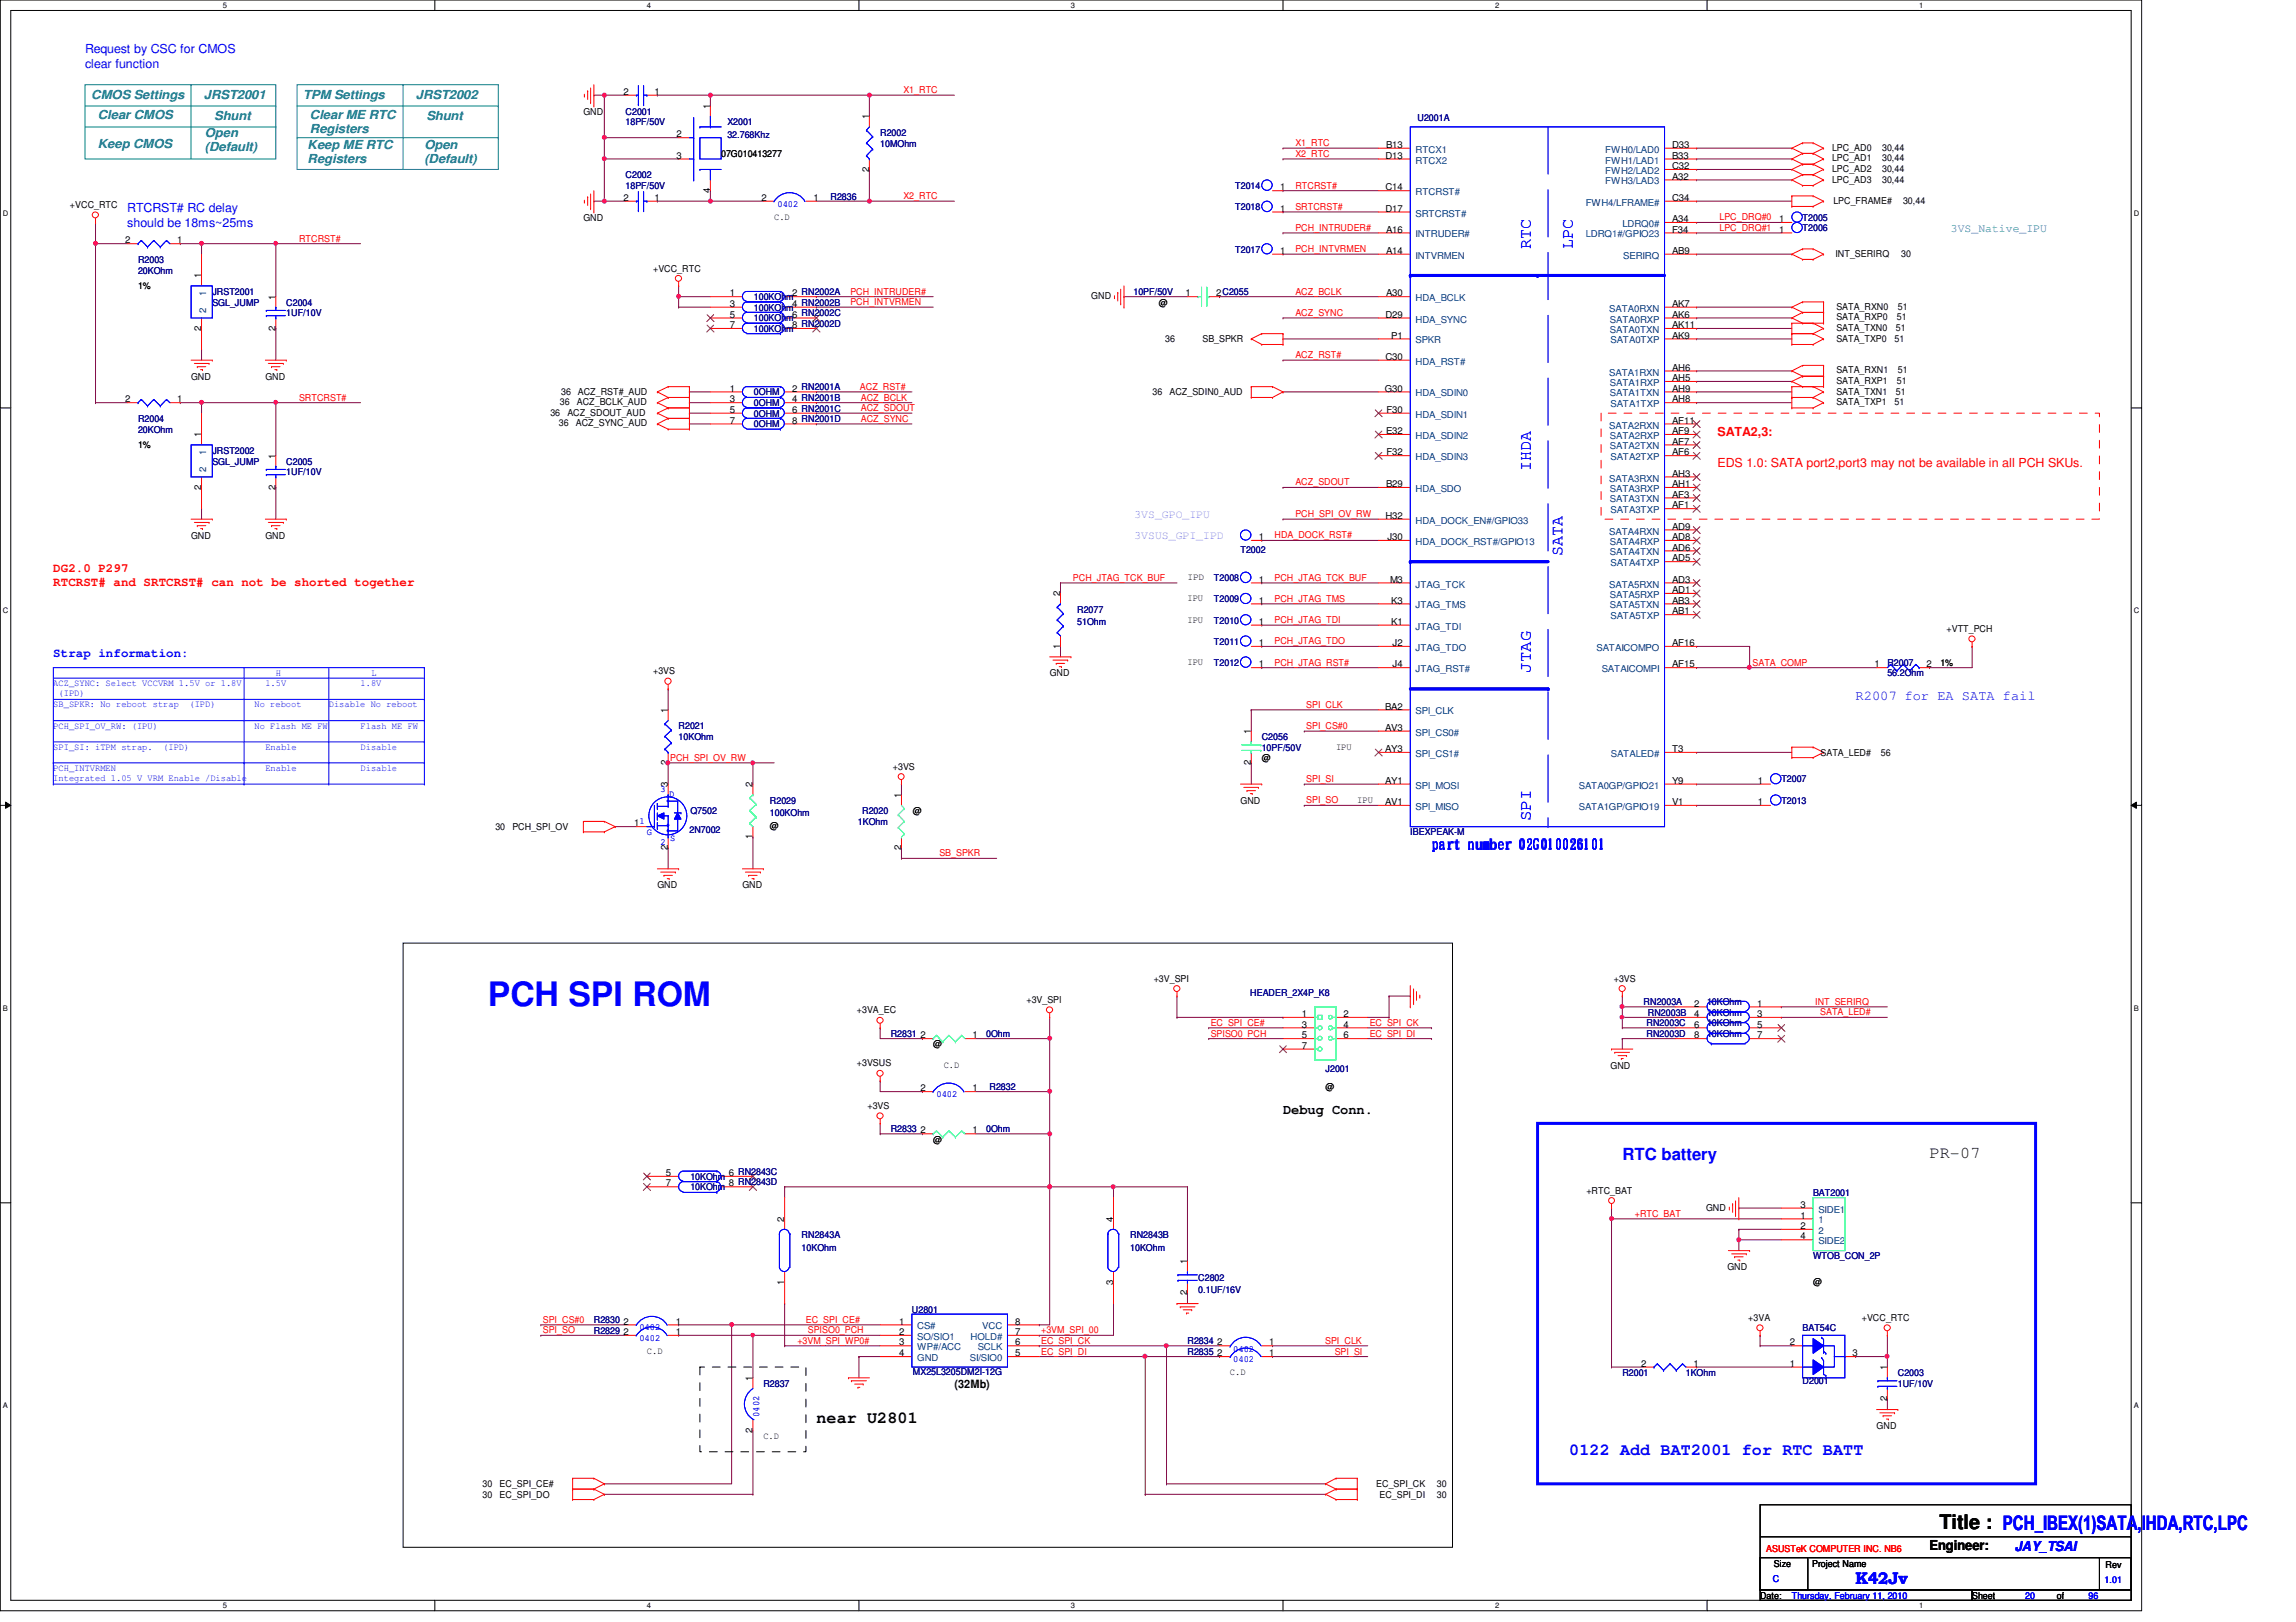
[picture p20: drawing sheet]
<svg xmlns="http://www.w3.org/2000/svg" width="297mm" height="210mm" viewBox="0 0 297 210" stroke-linecap="round" stroke-linejoin="round" font-family="sans-serif">
<defs><g id="words">
<text font-size="4.4" fill="#00f" x="63.1" y="130.2">PCH SPI ROM</text>
<text font-size="2.6" x="250.9" y="197.9">Title : PCH_IBEX(1)SATA,IHDA,RTC,LPC</text>
<g font-size="2.2" fill="#00f">
<text x="198" y="32.2" transform="rotate(-90 198 32.2)">RTC</text>
<text x="203.5" y="32.2" transform="rotate(-90 203.5 32.2)">LPC</text>
<text x="198" y="61" transform="rotate(-90 198 61)">IHDA</text>
<text x="202.1" y="72" transform="rotate(-90 202.1 72)">SATA</text>
<text x="198" y="87.1" transform="rotate(-90 198 87.1)">JTAG</text>
<text x="198" y="106.3" transform="rotate(-90 198 106.3)">SPI</text>
<text x="209.9" y="150.2">RTC battery</text>
<text x="203" y="188.3">0122 Add BAT2001 for RTC BATT</text>
<text x="240.1" y="205">K42Jv</text>
</g>
<g font-size="2.2">
<text x="249.6" y="149.9">PR-07</text>
<text x="105.6" y="184.2">near U2801</text>
</g>
<g font-size="1.8" fill="#00f">
<text x="240.1" y="90.6">R2007 for EA SATA fail</text>
<text x="185.3" y="109.8">part number 02G010026101</text>
<text x="260.6" y="200.7">JAY_TSAI</text>
</g>
<g font-size="1.8">
<text x="166" y="144.1">Debug Conn.</text>
<text x="249.6" y="200.5">Engineer:</text>
</g>
<g font-size="1.6" fill="#00f">
<text x="11" y="6.9">Request by CSC for CMOS</text>
<text x="11" y="8.8">clear function</text>
<text x="16.5" y="27.5">RTCRST# RC delay</text>
<text x="16.5" y="29.3">should be 18ms~25ms</text>
<text x="6.9" y="85">Strap information:</text>
</g>
<g font-size="1.6" fill="#008080">
<text x="11.8" y="12.8">CMOS Settings</text>
<text x="12.7" y="15.4">Clear CMOS</text>
<text x="26.4" y="12.8">JRST2001</text>
<text x="26.5" y="17.7">Open</text>
<text x="27.7" y="15.5">Shunt</text>
<text x="39.2" y="12.8">TPM Settings</text>
<text x="40.1" y="15.4">Clear ME RTC</text>
<text x="40.1" y="17.3">Registers</text>
<text x="53.8" y="12.8">JRST2002</text>
<text x="55.2" y="15.5">Shunt</text>
<text x="12.7" y="19.1">Keep CMOS</text>
<text x="26.5" y="19.6">(Default)</text>
<text x="39.8" y="19.3">Keep ME RTC</text>
<text x="39.8" y="21.1">Registers</text>
<text x="54.9" y="19.3">Open</text>
<text x="54.9" y="21.1">(Default)</text>
</g>
<g font-size="1.6" fill="#f00">
<text x="222.2" y="56.4">SATA2,3:</text>
<text x="222.2" y="60.4">EDS 1.0: SATA port2,port3 may not be available in all PCH SKUs.</text>
<text x="6.9" y="74">DG2.0 P297</text>
<text x="6.9" y="75.9">RTCRST# and SRTCRST# can not be shorted together</text>
</g>
<text font-size="1.5" fill="#0080c0" x="252.4" y="30">3VS_Native_IPU</text>
<g font-size="1.5" fill="#8080ff">
<text x="146.8" y="67.1">3VS_GPO_IPU</text>
<text x="146.8" y="69.8">3VSUS_GPI_IPD</text>
</g>
<text font-size="1.5" x="123.5" y="179.7">(32Mb)</text>
<g font-size="1.2">
<text x="75.5" y="14.9">GND</text>
<text x="80.7" y="12.3">2</text>
<text x="84.7" y="12.3">1</text>
<text x="87.5" y="17.8">2</text>
<text x="91.9" y="14.1" transform="rotate(-90 91.9 14.1)">1</text>
<text x="112.4" y="15.5" transform="rotate(-90 112.4 15.5)">1</text>
<text x="87.5" y="20.5">3</text>
<text x="93.3" y="20.3">07G010413277</text>
<text x="112.4" y="22.2" transform="rotate(-90 112.4 22.2)">2</text>
<text x="179.2" y="20.5">D13</text>
<text x="179.3" y="19.1">B13</text>
<text x="216.3" y="19.1">D33</text>
<text x="216.3" y="20.5">B33</text>
<text x="216.3" y="21.9">C32</text>
<text x="216.3" y="23.2">A32</text>
<text x="237" y="19.5">LPC_AD0</text>
<text x="237" y="20.9">LPC_AD1</text>
<text x="237" y="22.3">LPC_AD2</text>
<text x="237" y="23.6">LPC_AD3</text>
<text x="243.5" y="19.5">30,44</text>
<text x="243.5" y="20.9">30,44</text>
<text x="243.5" y="22.3">30,44</text>
<text x="243.5" y="23.6">30,44</text>
<text x="9.1" y="26.9">+VCC_RTC</text>
<text x="75.5" y="28.6">GND</text>
<text x="80.7" y="26">2</text>
<text x="84.7" y="26">1</text>
<text x="91.9" y="24.9" transform="rotate(-90 91.9 24.9)">4</text>
<text x="98.5" y="26">2</text>
<text x="100.2" y="28.4">C.D</text>
<text x="105.2" y="26">1</text>
<text x="165.6" y="24.6">1</text>
<text x="165.6" y="27.4">1</text>
<text x="179.2" y="24.6">C14</text>
<text x="179.2" y="27.4">D17</text>
<text x="216.3" y="26">C34</text>
<text x="216.3" y="28.7">A34</text>
<text x="230.2" y="28.7">1</text>
<text x="237.2" y="26.4">LPC_FRAME#</text>
<text x="246.2" y="26.4">30,44</text>
<text x="16.2" y="31.5">2</text>
<text x="22.9" y="31.5">1</text>
<text x="84.5" y="35.1">+VCC_RTC</text>
<text x="165.6" y="32.9">1</text>
<text x="179.3" y="32.9">A14</text>
<text x="179.3" y="30.1">A16</text>
<text x="216.3" y="30.1">F34</text>
<text x="216.3" y="32.9">AB9</text>
<text x="230.2" y="30.1">1</text>
<text x="237.4" y="33.2">INT_SERIRQ</text>
<text x="246" y="33.2">30</text>
<text x="17.9" y="37.3">1%</text>
<text x="26" y="36" transform="rotate(-90 26 36)">1</text>
<text x="35.6" y="38.8" transform="rotate(-90 35.6 38.8)">1</text>
<text x="94.4" y="39.7">3</text>
<text x="94.4" y="41.1">5</text>
<text x="94.4" y="38.4">1</text>
<text x="102.5" y="39.7">4 RN2002B</text>
<text x="102.5" y="41.1">6 RN2002C</text>
<text x="102.5" y="38.4">2 RN2002A</text>
<text x="141.2" y="38.7">GND</text>
<text x="149.9" y="39.5">@</text>
<text x="153.4" y="38.4">1</text>
<text x="157.3" y="38.4">2C2055</text>
<text x="179.2" y="41.1">D29</text>
<text x="179.3" y="38.4">A30</text>
<text x="216.3" y="39.7">AK7</text>
<text x="216.3" y="41.1">AK6</text>
<text x="237.6" y="40.1">SATA_RXN0</text>
<text x="237.6" y="41.4">SATA_RXP0</text>
<text x="245.4" y="41.4">51</text>
<text x="245.5" y="40.1">51</text>
<text x="26" y="42.8" transform="rotate(-90 26 42.8)">2</text>
<text x="35.6" y="42.8" transform="rotate(-90 35.6 42.8)">2</text>
<text x="94.4" y="42.5">7</text>
<text x="102.5" y="42.5">8 RN2002D</text>
<text x="150.7" y="44.2">36</text>
<text x="155.6" y="44.2">SB_SPKR</text>
<text x="179.2" y="46.6">C30</text>
<text x="180" y="43.8">P1</text>
<text x="216.3" y="42.5">AK11</text>
<text x="216.3" y="43.8">AK9</text>
<text x="216.3" y="48">AH6</text>
<text x="237.6" y="42.8">SATA_TXN0</text>
<text x="237.6" y="44.2">SATA_TXP0</text>
<text x="245.1" y="44.2">51</text>
<text x="245.3" y="42.8">51</text>
<text x="16.2" y="52.1">2</text>
<text x="22.9" y="52.1">1</text>
<text x="24.7" y="49.1">GND</text>
<text x="34.3" y="49.1">GND</text>
<text x="71.2" y="53.8">36</text>
<text x="72.4" y="52.4">36</text>
<text x="72.6" y="51.1">36</text>
<text x="73.4" y="53.8">ACZ_SDOUT_AUD</text>
<text x="74.6" y="52.4">ACZ_BCLK_AUD</text>
<text x="74.8" y="51.1">ACZ_RST#_AUD</text>
<text x="94.4" y="50.7">1</text>
<text x="94.4" y="53.4">5</text>
<text x="94.4" y="52.1">3</text>
<text x="102.5" y="50.7">2 RN2001A</text>
<text x="102.5" y="53.4">6 RN2001C</text>
<text x="102.5" y="52.1">4 RN2001B</text>
<text x="149.1" y="51.1">36</text>
<text x="151.3" y="51.1">ACZ_SDIN0_AUD</text>
<text x="179.2" y="50.7">G30</text>
<text x="179.4" y="53.4">F30</text>
<text x="216.3" y="49.3">AH5</text>
<text x="216.3" y="50.7">AH9</text>
<text x="216.3" y="52.1">AH8</text>
<text x="237.6" y="51.1">SATA_TXN1</text>
<text x="237.6" y="52.4">SATA_TXP1</text>
<text x="237.6" y="48.3">SATA_RXN1</text>
<text x="237.6" y="49.7">SATA_RXP1</text>
<text x="245.1" y="52.4">51</text>
<text x="245.3" y="51.1">51</text>
<text x="245.4" y="49.7">51</text>
<text x="245.5" y="48.3">51</text>
<text x="17.9" y="57.9">1%</text>
<text x="26" y="56.6" transform="rotate(-90 26 56.6)">1</text>
<text x="35.6" y="59.4" transform="rotate(-90 35.6 59.4)">1</text>
<text x="72.3" y="55.2">36</text>
<text x="74.5" y="55.2">ACZ_SYNC_AUD</text>
<text x="94.4" y="54.8">7</text>
<text x="102.5" y="54.8">8 RN2001D</text>
<text x="179.3" y="56.2">E32</text>
<text x="179.4" y="58.9">F32</text>
<text x="216.3" y="54.8">AF11</text>
<text x="216.3" y="56.2">AF9</text>
<text x="216.3" y="57.5">AF7</text>
<text x="216.3" y="58.9">AF6</text>
<text x="26" y="63.4" transform="rotate(-90 26 63.4)">2</text>
<text x="35.6" y="63.4" transform="rotate(-90 35.6 63.4)">2</text>
<text x="179.3" y="63">B29</text>
<text x="216.3" y="61.7">AH3</text>
<text x="216.3" y="63">AH1</text>
<text x="216.3" y="64.4">AF3</text>
<text x="216.3" y="65.8">AF1</text>
<text x="24.7" y="69.7">GND</text>
<text x="34.3" y="69.7">GND</text>
<text x="162.9" y="69.9">1</text>
<text x="179.2" y="67.1">H32</text>
<text x="179.5" y="69.9">J30</text>
<text x="216.3" y="68.5">AD9</text>
<text x="216.3" y="69.9">AD8</text>
<text x="216.3" y="71.2">AD6</text>
<text x="137.2" y="77.2" transform="rotate(-90 137.2 77.2)">2</text>
<text x="153.6" y="75.1">IPD</text>
<text x="153.6" y="77.8">IPU</text>
<text x="162.9" y="75.4">1</text>
<text x="179.8" y="75.4">M3</text>
<text x="216.3" y="72.6">AD5</text>
<text x="216.3" y="75.4">AD3</text>
<text x="216.3" y="76.8">AD1</text>
<text x="137.2" y="83.9" transform="rotate(-90 137.2 83.9)">1</text>
<text x="153.6" y="80.6">IPU</text>
<text x="162.9" y="80.9">1</text>
<text x="162.9" y="78.1">1</text>
<text x="162.9" y="83.6">1</text>
<text x="180" y="78.1">K3</text>
<text x="180" y="80.9">K1</text>
<text x="180.2" y="83.6">J2</text>
<text x="216.3" y="78.1">AB3</text>
<text x="216.3" y="79.5">AB1</text>
<text x="216.3" y="83.6">AF16</text>
<text x="251.8" y="81.8">+VTT_PCH</text>
<text x="84.5" y="87.2">+3VS</text>
<text x="135.8" y="87.5">GND</text>
<text x="153.6" y="86">IPU</text>
<text x="162.9" y="86.4">1</text>
<text x="180.2" y="86.4">J4</text>
<text x="216.3" y="86.4">AF15</text>
<text x="242.5" y="86.4">1</text>
<text x="249.3" y="86.4">2</text>
<text x="251" y="86.1">1%</text>
<text x="86.4" y="92.3" transform="rotate(-90 86.4 92.3)">1</text>
<text x="161.8" y="95" transform="rotate(-90 161.8 95)">1</text>
<text x="179.2" y="91.8">BA2</text>
<text x="179.2" y="94.6">AV3</text>
<text x="86.4" y="101.9" transform="rotate(-90 86.4 101.9)">3</text>
<text x="86.4" y="99" transform="rotate(-90 86.4 99)">2</text>
<text x="97.4" y="101.9" transform="rotate(-90 97.4 101.9)">2</text>
<text x="115.5" y="99.6">+3VS</text>
<text x="161.8" y="99" transform="rotate(-90 161.8 99)">2</text>
<text x="163.2" y="98.5">@</text>
<text x="172.8" y="97">IPU</text>
<text x="179.2" y="97.3">AY3</text>
<text x="179.2" y="101.4">AY1</text>
<text x="216.3" y="97.3">T3</text>
<text x="216.3" y="101.4">Y9</text>
<text x="227.4" y="101.4">1</text>
<text x="235.5" y="97.8">SATA_LED#</text>
<text x="243.3" y="97.8">56</text>
<text x="64.1" y="107.4">30</text>
<text x="66.3" y="107.4">PCH_SPI_OV</text>
<text x="82" y="106.9">1</text>
<text x="99.6" y="107.3">@</text>
<text x="116.6" y="103.3" transform="rotate(-90 116.6 103.3)">1</text>
<text x="118.1" y="105.4">@</text>
<text x="160.5" y="104">GND</text>
<text x="175.6" y="103.9">IPU</text>
<text x="179.2" y="104.2">AV1</text>
<text x="216.3" y="104.2">V1</text>
<text x="227.4" y="104.2">1</text>
<text x="86.4" y="110" transform="rotate(-90 86.4 110)">2</text>
<text x="97.4" y="108.6" transform="rotate(-90 97.4 108.6)">1</text>
<text x="116.6" y="110" transform="rotate(-90 116.6 110)">2</text>
<text x="85" y="115">GND</text>
<text x="96.1" y="115">GND</text>
<text x="110.9" y="131.1">+3VA_EC</text>
<text x="132.8" y="129.8">+3V_SPI</text>
<text x="149.3" y="127">+3V_SPI</text>
<text x="168.4" y="131.6">1</text>
<text x="173.8" y="131.6">2</text>
<text x="208.8" y="127">+3VS</text>
<text x="219.2" y="131.6">4</text>
<text x="219.2" y="130.3">2</text>
<text x="227.3" y="131.6">3</text>
<text x="227.3" y="130.3">1</text>
<text x="119.1" y="134.4">2</text>
<text x="120.7" y="135.6">@</text>
<text x="125.8" y="134.4">1</text>
<text x="168.4" y="133">3</text>
<text x="168.4" y="134.4">5</text>
<text x="168.4" y="135.7">7</text>
<text x="173.8" y="133">4</text>
<text x="173.8" y="134.4">6</text>
<text x="219.2" y="134.4">8</text>
<text x="219.2" y="133">6</text>
<text x="227.3" y="134.4">7</text>
<text x="227.3" y="133">5</text>
<text x="110.9" y="138">+3VSUS</text>
<text x="112.2" y="143.5">+3VS</text>
<text x="119.1" y="141.2">2</text>
<text x="122.1" y="138.2">C.D</text>
<text x="125.8" y="141.2">1</text>
<text x="171.5" y="141">@</text>
<text x="208.4" y="138.3">GND</text>
<text x="119.1" y="146.7">2</text>
<text x="120.7" y="147.9">@</text>
<text x="125.8" y="146.7">1</text>
<text x="86.1" y="152.2">5</text>
<text x="86.1" y="153.5">7</text>
<text x="94.3" y="152.2">6 RN2843C</text>
<text x="94.3" y="153.5">8 RN2843D</text>
<text x="205.2" y="154.5">+RTC_BAT</text>
<text x="101.5" y="158.1" transform="rotate(-90 101.5 158.1)">2</text>
<text x="144" y="158.1" transform="rotate(-90 144 158.1)">4</text>
<text x="220.7" y="156.7">GND</text>
<text x="232.9" y="156.3">3</text>
<text x="232.9" y="160.4">4</text>
<text x="232.9" y="157.7">1</text>
<text x="232.9" y="159">2</text>
<text x="101.5" y="166.2" transform="rotate(-90 101.5 166.2)">1</text>
<text x="144" y="166.2" transform="rotate(-90 144 166.2)">3</text>
<text x="153.6" y="167.6" transform="rotate(-90 153.6 167.6)">2</text>
<text x="153.6" y="163.6" transform="rotate(-90 153.6 163.6)">1</text>
<text x="223.5" y="164.3">GND</text>
<text x="234.6" y="166.3">@</text>
<text x="80.7" y="171.4">2</text>
<text x="80.7" y="172.8">2</text>
<text x="87.4" y="171.4">1</text>
<text x="87.4" y="172.8">1</text>
<text x="116.3" y="171.4">1</text>
<text x="116.3" y="172.8">2</text>
<text x="131.3" y="172.8">7</text>
<text x="131.3" y="171.4">8</text>
<text x="226.2" y="170.9">+3VA</text>
<text x="240.9" y="170.9">+VCC_RTC</text>
<text x="83.7" y="175.2">C.D</text>
<text x="97.4" y="178.7" transform="rotate(-90 97.4 178.7)">1</text>
<text x="116.3" y="174.1">3</text>
<text x="116.3" y="175.5">4</text>
<text x="131.3" y="175.5">5</text>
<text x="131.3" y="174.1">6</text>
<text x="157.5" y="174.1">2</text>
<text x="157.5" y="175.5">2</text>
<text x="159.1" y="177.9">C.D</text>
<text x="164.2" y="174.1">1</text>
<text x="164.2" y="175.5">1</text>
<text x="212.3" y="176.9">2</text>
<text x="219.1" y="176.9">1</text>
<text x="231.6" y="176.9">1</text>
<text x="231.6" y="174.1">2</text>
<text x="239.6" y="175.5">3</text>
<text x="244.1" y="177.3" transform="rotate(-90 244.1 177.3)">1</text>
<text x="97.4" y="185.4" transform="rotate(-90 97.4 185.4)">2</text>
<text x="242.8" y="184.9">GND</text>
<text x="244.1" y="181.3" transform="rotate(-90 244.1 181.3)">2</text>
<text x="98.8" y="186.2">C.D</text>
<text x="62.4" y="193.8">30</text>
<text x="62.4" y="192.4">30</text>
<text x="64.6" y="193.8">EC_SPI_DO</text>
<text x="64.6" y="192.4">EC_SPI_CE#</text>
<text x="178.1" y="192.4">EC_SPI_CK</text>
<text x="178.5" y="193.8">EC_SPI_DI</text>
<text x="185.9" y="192.4">30</text>
<text x="185.9" y="193.8">30</text>
<text x="229.5" y="202.7">Size</text>
<text x="234.4" y="202.7">Project Name</text>
<text x="272.4" y="202.9">Rev</text>
<text x="227.7" y="206.9">Date:</text>
<text x="255.1" y="206.9">Sheet</text>
<text x="266.1" y="206.9">of</text>
</g>
<g font-size="1.2" fill="#000080">
<text x="80.9" y="14.9">C2001</text>
<text x="80.9" y="16.2">18PF/50V</text>
<text x="94.1" y="16.2">X2001</text>
<text x="94.1" y="17.9">32.768Khz</text>
<text x="113.9" y="17.6">R2002</text>
<text x="183.4" y="15.7">U2001A</text>
<text x="80.9" y="23.1">C2002</text>
<text x="113.9" y="19">10MOhm</text>
<text x="80.9" y="24.4">18PF/50V</text>
<text x="107.4" y="25.8">R2836</text>
<text x="159.8" y="24.4">T2014</text>
<text x="159.8" y="27.2">T2018</text>
<text x="233.2" y="29.9">T2006</text>
<text x="233.2" y="28.6">T2005</text>
<text x="17.9" y="34">R2003</text>
<text x="17.9" y="35.4">20KOhm</text>
<text x="159.8" y="32.7">T2017</text>
<text x="27.5" y="38.1">JRST2001</text>
<text x="27.5" y="39.5">SGL_JUMP</text>
<text x="37" y="39.5">C2004</text>
<text x="37" y="40.9">1UF/10V</text>
<text x="97.5" y="40.2">100KOhm</text>
<text x="97.5" y="41.6">100KOhm</text>
<text x="97.5" y="38.9">100KOhm</text>
<text x="146.6" y="38.1">10PF/50V</text>
<text x="97.5" y="43">100KOhm</text>
<text x="97.5" y="51.2">0OHM</text>
<text x="97.5" y="53.9">0OHM</text>
<text x="97.5" y="52.6">0OHM</text>
<text x="17.9" y="54.6">R2004</text>
<text x="17.9" y="56">20KOhm</text>
<text x="27.5" y="58.7">JRST2002</text>
<text x="97.5" y="55.3">0OHM</text>
<text x="27.5" y="60.1">SGL_JUMP</text>
<text x="37" y="60.1">C2005</text>
<text x="37" y="61.5">1UF/10V</text>
<text x="160.5" y="71.5">T2002</text>
<text x="157.1" y="77.9">T2009</text>
<text x="157.1" y="75.2">T2008</text>
<text x="139.4" y="79.3">R2077</text>
<text x="139.4" y="80.9">51Ohm</text>
<text x="157.1" y="80.7">T2010</text>
<text x="157.1" y="83.4">T2011</text>
<text x="157.1" y="86.1">T2012</text>
<text x="244.2" y="86.1">R2007</text>
<text x="244.2" y="87.5">56.2Ohm</text>
<text x="87.8" y="94.4">R2021</text>
<text x="87.8" y="95.8">10KOhm</text>
<text x="163.2" y="95.8">C2056</text>
<text x="163.2" y="97.2">10PF/50V</text>
<text x="230.5" y="101.3">T2007</text>
<text x="89.2" y="107.8">2N7002</text>
<text x="89.3" y="105.4">Q7502</text>
<text x="99.6" y="104">R2029</text>
<text x="99.6" y="105.6">100KOhm</text>
<text x="111" y="106.7">1KOhm</text>
<text x="111.5" y="105.4">R2020</text>
<text x="230.5" y="104">T2013</text>
<text x="182.5" y="108.1">IBEXPEAK-M</text>
<text x="161.8" y="128.9">HEADER_2X4P_K8</text>
<text x="212.6" y="130">RN2003A</text>
<text x="213.2" y="131.4">RN2003B</text>
<text x="220.8" y="131.4">10KOhm</text>
<text x="220.8" y="130">10KOhm</text>
<text x="115.2" y="134.2">R2831</text>
<text x="127.6" y="134.2">0Ohm</text>
<text x="213" y="134.2">RN2003D</text>
<text x="213" y="132.8">RN2003C</text>
<text x="220.8" y="134.2">10KOhm</text>
<text x="220.8" y="132.8">10KOhm</text>
<text x="128" y="141">R2832</text>
<text x="171.5" y="138.7">J2001</text>
<text x="115.2" y="146.5">R2833</text>
<text x="127.6" y="146.5">0Ohm</text>
<text x="89.3" y="152.7">10KOhm</text>
<text x="89.3" y="154.1">10KOhm</text>
<text x="234.6" y="154.7">BAT2001</text>
<text x="103.7" y="160.2">RN2843A</text>
<text x="103.7" y="161.9">10KOhm</text>
<text x="146.2" y="160.2">RN2843B</text>
<text x="146.2" y="161.9">10KOhm</text>
<text x="155" y="165.7">C2802</text>
<text x="155" y="167.3">0.1UF/16V</text>
<text x="234.6" y="163">WTOB_CON_2P</text>
<text x="76.8" y="171.2">R2830</text>
<text x="76.8" y="172.6">R2829</text>
<text x="118" y="170">U2801</text>
<text x="153.6" y="173.9">R2834</text>
<text x="233.2" y="172.3">BAT54C</text>
<text x="98.8" y="179.5">R2837</text>
<text x="118.1" y="177.9">MX25L3205DM2I-12G</text>
<text x="153.6" y="175.3">R2835</text>
<text x="209.9" y="178.1">R2001</text>
<text x="218.1" y="178.1">1KOhm</text>
<text x="233.2" y="179.2">D2001</text>
<text x="245.5" y="178.1">C2003</text>
<text x="245.5" y="179.5">1UF/10V</text>
</g>
<g font-size="1.2" fill="#f00">
<text x="116.9" y="12.1">X1_RTC</text>
<text x="167.6" y="18.9">X1_RTC</text>
<text x="167.6" y="20.3">X2_RTC</text>
<text x="116.9" y="25.8">X2_RTC</text>
<text x="167.6" y="27.2">SRTCRST#</text>
<text x="167.6" y="24.4">RTCRST#</text>
<text x="167.6" y="29.9">PCH_INTRUDER#</text>
<text x="222.5" y="29.9">LPC_DRQ#1</text>
<text x="222.5" y="28.5">LPC_DRQ#0</text>
<text x="38.7" y="31.3">RTCRST#</text>
<text x="167.6" y="32.6">PCH_INTVRMEN</text>
<text x="110" y="38.1">PCH_INTRUDER#</text>
<text x="110" y="39.5">PCH_INTVRMEN</text>
<text x="167.6" y="40.9">ACZ_SYNC</text>
<text x="167.6" y="38.1">ACZ_BCLK</text>
<text x="167.6" y="46.4">ACZ_RST#</text>
<text x="38.7" y="51.9">SRTCRST#</text>
<text x="111.2" y="50.5">ACZ_RST#</text>
<text x="111.4" y="53.2">ACZ_SDOUT</text>
<text x="111.4" y="51.9">ACZ_BCLK</text>
<text x="111.4" y="54.6">ACZ_SYNC</text>
<text x="167.6" y="62.8">ACZ_SDOUT</text>
<text x="164.9" y="69.7">HDA_DOCK_RST#</text>
<text x="167.6" y="66.9">PCH_SPI_OV_RW</text>
<text x="138.8" y="75.2">PCH_JTAG_TCK_BUF</text>
<text x="164.9" y="77.9">PCH_JTAG_TMS</text>
<text x="164.9" y="75.2">PCH_JTAG_TCK_BUF</text>
<text x="164.9" y="80.6">PCH_JTAG_TDI</text>
<text x="164.9" y="83.4">PCH_JTAG_TDO</text>
<text x="164.9" y="86.1">PCH_JTAG_RST#</text>
<text x="226.7" y="86.1">SATA_COMP</text>
<text x="169" y="94.4">SPI_CS#0</text>
<text x="169" y="91.6">SPI_CLK</text>
<text x="86.7" y="98.5">PCH_SPI_OV_RW</text>
<text x="169" y="101.2">SPI_SI</text>
<text x="169" y="104">SPI_SO</text>
<text x="121.5" y="110.8">SB_SPKR</text>
<text x="234.8" y="130">INT_SERIRQ</text>
<text x="235.5" y="131.4">SATA_LED#</text>
<text x="156.6" y="132.8">EC_SPI_CE#</text>
<text x="156.6" y="134.2">SPISO0_PCH</text>
<text x="177.2" y="134.2">EC_SPI_DI</text>
<text x="177.2" y="132.8">EC_SPI_CK</text>
<text x="211.5" y="157.5">+RTC_BAT</text>
<text x="70.2" y="171.2">SPI_CS#0</text>
<text x="70.2" y="172.6">SPI_SO</text>
<text x="103.2" y="173.9">+3VM_SPI_WP0#</text>
<text x="104.3" y="171.2">EC_SPI_CE#</text>
<text x="104.5" y="172.6">SPISO0_PCH</text>
<text x="134.7" y="172.6">+3VM_SPI_00</text>
<text x="134.7" y="173.9">EC_SPI_CK</text>
<text x="171.4" y="173.9">SPI_CLK</text>
<text x="134.7" y="175.3">EC_SPI_DI</text>
<text x="172.7" y="175.3">SPI_SI</text>
<text x="228.5" y="200.8">ASUSTeK COMPUTER INC. NB6</text>
</g>
<g font-size="1.2" fill="#004080">
<text x="183.1" y="19.8">RTCX1</text>
<text x="183.1" y="21.2">RTCX2</text>
<text x="207.7" y="19.8">FWH0/LAD0</text>
<text x="207.7" y="21.2">FWH1/LAD1</text>
<text x="207.7" y="22.5">FWH2/LAD2</text>
<text x="207.7" y="23.9">FWH3/LAD3</text>
<text x="183.1" y="25.3">RTCRST#</text>
<text x="183.1" y="28">SRTCRST#</text>
<text x="205.1" y="26.6">FWH4/LFRAME#</text>
<text x="209.9" y="29.4">LDRQ0#</text>
<text x="183.1" y="33.5">INTVRMEN</text>
<text x="183.1" y="30.7">INTRUDER#</text>
<text x="205.1" y="30.7">LDRQ1#/GPIO23</text>
<text x="210" y="33.5">SERIRQ</text>
<text x="26.7" y="40.5" transform="rotate(-90 26.7 40.5)">2</text>
<text x="26.7" y="38.4" transform="rotate(-90 26.7 38.4)">1</text>
<text x="183.1" y="39">HDA_BCLK</text>
<text x="183.1" y="41.7">HDA_SYNC</text>
<text x="208.2" y="40.3">SATA0RXN</text>
<text x="208.3" y="41.7">SATA0RXP</text>
<text x="183.1" y="47.2">HDA_RST#</text>
<text x="183.1" y="44.4">SPKR</text>
<text x="208.3" y="43.1">SATA0TXN</text>
<text x="208.4" y="44.4">SATA0TXP</text>
<text x="183.1" y="51.3">HDA_SDIN0</text>
<text x="208.2" y="48.6">SATA1RXN</text>
<text x="208.3" y="50">SATA1RXP</text>
<text x="208.3" y="51.3">SATA1TXN</text>
<text x="208.4" y="52.7">SATA1TXP</text>
<text x="26.7" y="58.9" transform="rotate(-90 26.7 58.9)">1</text>
<text x="183.1" y="54.1">HDA_SDIN1</text>
<text x="183.1" y="56.8">HDA_SDIN2</text>
<text x="183.1" y="59.6">HDA_SDIN3</text>
<text x="208.2" y="55.5">SATA2RXN</text>
<text x="208.3" y="56.8">SATA2RXP</text>
<text x="208.3" y="58.2">SATA2TXN</text>
<text x="208.4" y="59.6">SATA2TXP</text>
<text x="26.7" y="61" transform="rotate(-90 26.7 61)">2</text>
<text x="183.1" y="63.7">HDA_SDO</text>
<text x="208.2" y="62.3">SATA3RXN</text>
<text x="208.3" y="63.7">SATA3RXP</text>
<text x="208.3" y="65">SATA3TXN</text>
<text x="183.1" y="67.8">HDA_DOCK_EN#/GPIO33</text>
<text x="183.1" y="70.5">HDA_DOCK_RST#/GPIO13</text>
<text x="208.2" y="69.2">SATA4RXN</text>
<text x="208.3" y="70.5">SATA4RXP</text>
<text x="208.3" y="71.9">SATA4TXN</text>
<text x="208.4" y="66.4">SATA3TXP</text>
<text x="183.1" y="76">JTAG_TCK</text>
<text x="208.2" y="76">SATA5RXN</text>
<text x="208.3" y="77.4">SATA5RXP</text>
<text x="208.4" y="73.3">SATA4TXP</text>
<text x="183.1" y="78.7">JTAG_TMS</text>
<text x="183.1" y="81.5">JTAG_TDI</text>
<text x="208.3" y="78.7">SATA5TXN</text>
<text x="208.4" y="80.1">SATA5TXP</text>
<text x="183.1" y="84.2">JTAG_TDO</text>
<text x="183.1" y="87">JTAG_RST#</text>
<text x="206.5" y="84.2">SATAICOMPO</text>
<text x="207.2" y="87">SATAICOMPI</text>
<text x="183.1" y="92.5">SPI_CLK</text>
<text x="183.1" y="95.2">SPI_CS0#</text>
<text x="183.1" y="98">SPI_CS1#</text>
<text x="208.4" y="98">SATALED#</text>
<text x="183.1" y="102.1">SPI_MOSI</text>
<text x="183.1" y="104.8">SPI_MISO</text>
<text x="204.3" y="102.1">SATA0GP/GPIO21</text>
<text x="204.3" y="104.8">SATA1GP/GPIO19</text>
<text x="235.2" y="156.9">SIDE1</text>
<text x="235.2" y="161">SIDE2</text>
<text x="235.2" y="158.3">1</text>
<text x="235.2" y="159.7">2</text>
<text x="118.7" y="172">CS#</text>
<text x="118.7" y="173.4">SO/SIO1</text>
<text x="125.6" y="173.4">HOLD#</text>
<text x="127.1" y="172">VCC</text>
<text x="118.7" y="174.8">WP#/ACC</text>
<text x="118.7" y="176.1">GND</text>
<text x="125.5" y="176.1">SI/SIO0</text>
<text x="126.5" y="174.8">SCLK</text>
</g>
<g font-size="1.2" fill="#00f">
<text x="100.6" y="26.8">0402</text>
<text x="6.9" y="88.8">ACZ_SYNC: Select VCCVRM 1.5V or 1.8V</text>
<text x="34.3" y="88.8">1.5V</text>
<text x="35.7" y="87.4">H</text>
<text x="46.6" y="88.8">1.8V</text>
<text x="48" y="87.4">L</text>
<text x="6.9" y="91.5">SB_SPKR: No reboot strap</text>
<text x="6.9" y="94.3">PCH_SPI_OV_RW: (IPU)</text>
<text x="7.6" y="90.1">(IPD)</text>
<text x="24.5" y="91.5">(IPD)</text>
<text x="32.9" y="94.3">No Flash ME FW</text>
<text x="32.9" y="91.5">No reboot</text>
<text x="42.5" y="91.5">Disable No reboot</text>
<text x="46.6" y="94.3">Flash ME FW</text>
<text x="6.9" y="97">SPI_SI: iTPM strap.</text>
<text x="6.9" y="99.7">PCH_INTVRMEN</text>
<text x="6.9" y="101.1">Integrated 1.05 V VRM Enable /Disable</text>
<text x="21.1" y="97">(IPD)</text>
<text x="34.3" y="97">Enable</text>
<text x="34.3" y="99.7">Enable</text>
<text x="46.6" y="97">Disable</text>
<text x="46.6" y="99.7">Disable</text>
<text x="82.7" y="106.6">1</text>
<text x="85.5" y="102.5">3</text>
<text x="86.6" y="103.2">D</text>
<text x="83.7" y="108.1">G</text>
<text x="85.5" y="109.3">2</text>
<text x="86.7" y="108.8">S</text>
<text x="121.2" y="142">0402</text>
<text x="82.7" y="172.2">0402</text>
<text x="82.7" y="173.6">0402</text>
<text x="159.6" y="174.9">0402</text>
<text x="159.6" y="176.3">0402</text>
<text x="98.2" y="183.3" transform="rotate(-90 98.2 183.3)">0402</text>
<text x="229.4" y="204.7">C</text>
<text x="231.8" y="206.9">Thursday, February 11, 2010</text>
<text x="262" y="206.9">20</text>
<text x="270.2" y="206.9">96</text>
<text x="272.3" y="204.8">1.01</text>
</g>
<g font-size="1">
<text x="28.8" y="1">5</text>
<text x="83.7" y="1">4</text>
<text x="138.6" y="1">3</text>
<text x="193.4" y="1">2</text>
<text x="248.3" y="1">1</text>
<text x=".4" y="27.9">D</text>
<text x="276.1" y="27.9">D</text>
<text x=".4" y="79.4">C</text>
<text x="276.1" y="79.4">C</text>
<text x=".4" y="130.8">B</text>
<text x="276.1" y="130.8">B</text>
<text x=".4" y="182.2">A</text>
<text x="276.1" y="182.2">A</text>
<text x="28.8" y="208.1">5</text>
<text x="83.7" y="208.1">4</text>
<text x="138.6" y="208.1">3</text>
<text x="193.4" y="208.1">2</text>
<text x="248.3" y="208.1">1</text>
</g>
</g></defs>
<path d="M0 0h277.1v208.4h-277.1zM1.4 1.4h274.3v205.7h-274.3z" fill="none" stroke="#000" stroke-width=".13"/>
<g fill="#fff">
<path d="M28.8 .1h.6v1.1h-.6z"/>
<path d="M28.8 207.2h.6v1.1h-.6z"/>
</g>
<path d="M56.3 0v1.4M56.3 207.1v1.3" fill="none" stroke="#000" stroke-width=".13"/>
<g fill="#fff">
<path d="M83.7 .1h.5v1.1h-.5z"/>
<path d="M83.7 207.2h.5v1.1h-.5z"/>
</g>
<path d="M111.1 0v1.4M111.1 207.1v1.3" fill="none" stroke="#000" stroke-width=".13"/>
<g fill="#fff">
<path d="M138.6 .1h.5v1.1h-.5z"/>
<path d="M138.6 207.2h.5v1.1h-.5z"/>
</g>
<path d="M166 0v1.4M166 207.1v1.3" fill="none" stroke="#000" stroke-width=".13"/>
<g fill="#fff">
<path d="M193.4 .1h.6v1.1h-.6z"/>
<path d="M193.4 207.2h.6v1.1h-.6z"/>
</g>
<path d="M220.8 0v1.4M220.8 207.1v1.3" fill="none" stroke="#000" stroke-width=".13"/>
<g fill="#fff">
<path d="M248.3 .1h.5v1.1h-.5z"/>
<path d="M248.3 207.2h.5v1.1h-.5z"/>
<path d="M.4 27.1h.7v1.1h-.7z"/>
<path d="M276.1 27.1h.7v1.1h-.7z"/>
<path d="M.4 78.5h.7v1.1h-.7z"/>
<path d="M276.1 78.5h.7v1.1h-.7z"/>
</g>
<path d="M0 52.8h1.4M275.7 52.8h1.4" fill="none" stroke="#000" stroke-width=".13"/>
<g fill="#fff">
<path d="M.4 129.9h.6v1.1h-.6z"/>
<path d="M276.1 129.9h.6v1.1h-.6z"/>
</g>
<path d="M0 104.2h1.4M.7 103.8l.7 .4-.7 .4zM275.7 104.2l.7-.4v.8zM275.7 104.2h1.4" fill="none" stroke="#000" stroke-width=".13"/>
<path d="M.7 103.8l.7 .4-.7 .4zM275.7 104.2l.7-.4v.8z" fill="#000"/>
<g fill="#fff">
<path d="M.4 181.4h.6v1.1h-.6z"/>
<path d="M276.1 181.4h.6v1.1h-.6z"/>
</g>
<path d="M0 155.7h1.4M275.7 155.7h1.4" fill="none" stroke="#000" stroke-width=".13"/>
<g fill="none" stroke="#800040" stroke-width=".13">
<path d="M219.5 50.7h.1M219.5 49.4h.1M219.5 48h.1M219.5 52.1h.1M219.5 50.7h12.3M219.5 49.4h12.3M219.5 48h12.3M219.5 52.1h12.3M226.4 86.4h.1M226.4 86.4h16.4M249.6 86.4h.1M255.1 83.7h.1"/>
<path d="M255.1 83.7v2.7h-5.5"/>
</g>
<circle cx="226.3" cy="86.4" r=".26" fill="#f0f"/>
<circle cx="226.3" cy="86.4" r=".26" fill="none" stroke="#f0f" stroke-width=".13"/>
<g fill="none" stroke="#800040" stroke-width=".13">
<path d="M85 12.3h.1M85 12.3h6.9M112.5 12.3h.1M112.5 12.3h11M219.5 19.2h.1M219.5 19.2h12.3M85 26h.1M85 26h6.9M112.5 21.9h.1M112.5 21.9v4.1M157.8 38.4h.1M157.8 38.4h20.5"/>
<path d="M219.5 39.8h.1M219.5 32.9h.1M219.5 20.6h.1M219.5 21.9h.1M219.5 23.3h.1M219.5 26h.1M219.5 30.1h.1M219.5 28.8h.1M219.5 39.8h12.3M219.5 32.9h12.3M219.5 20.6h12.3M219.5 21.9h12.3"/>
<path d="M219.5 23.3h12.3M219.5 26h12.3M219.5 30.1h11M219.5 28.8h11M166 41.1h.1M166 41.1h12.3M219.5 42.5h.1M219.5 41.1h.1M219.5 43.9h.1M219.5 42.5h12.3M219.5 41.1h12.3M219.5 43.9h12.3"/>
<path d="M163.2 78.1h.1M163.2 78.1h15.1M219.5 83.7h.1M219.5 86.4h.1M219.5 83.7h6.9M226.4 83.7h.1M226.4 83.7v2.7h-6.9"/>
</g>
<circle cx="91.9" cy="26" r=".26" fill="#f0f"/>
<circle cx="91.9" cy="26" r=".26" fill="none" stroke="#f0f" stroke-width=".13"/>
<path d="M78.2 12.3h.1M78.2 12.3h2.7M112.5 12.3h.1M112.5 12.3v2.8M78.2 26h.1M78.2 26h2.7M91.9 24.7h.1M91.9 24.7v1.3" fill="none" stroke="#800040" stroke-width=".13"/>
<circle cx="78.2" cy="12.3" r=".26" fill="#f0f"/>
<circle cx="78.2" cy="12.3" r=".26" fill="none" stroke="#f0f" stroke-width=".13"/>
<path d="M91.9 12.3h.1M91.9 12.3h20.6" fill="none" stroke="#800040" stroke-width=".13"/>
<circle cx="112.5" cy="12.3" r=".26" fill="#f0f"/>
<circle cx="112.5" cy="12.3" r=".26" fill="none" stroke="#f0f" stroke-width=".13"/>
<circle cx="91.9" cy="12.3" r=".26" fill="#f0f"/>
<circle cx="91.9" cy="12.3" r=".26" fill="none" stroke="#f0f" stroke-width=".13"/>
<path d="M91.9 12.3h.1M91.9 12.3v1.4M35.7 31.5h.1M35.7 31.5h10.9M163.2 75.4h.1M163.2 75.4h15.1M166 63.1h.1M166 63.1h12.3M163.2 86.4h.1M163.2 80.9h.1M163.2 86.4h15.1M163.2 80.9h15.1" fill="none" stroke="#800040" stroke-width=".13"/>
<path d="M35.5 31.3l.1-.1 .3 .2-.1 .3h-.2h-.1z" fill-rule="evenodd" fill="#f0f"/>
<path d="M35.5 31.3l.1-.1 .3 .2-.1 .3h-.2h-.1z" fill="none" stroke="#f0f" stroke-width=".13"/>
<g fill="none" stroke="#800040" stroke-width=".13">
<path d="M12.4 31.5h.1M12.4 31.5h4.1M35.7 42.5h.1M35.7 42.5v4.1M166 50.7h.1M166 46.6h.1M166 50.7h12.3M166 46.6h12.3M163.2 69.9h.1M163.2 69.9h15.1M166 67.2h.1M166 67.2h12.3"/>
<path d="M163.2 83.7h.1M163.2 83.7h15.1M168.7 94.6h.1M168.7 94.6h9.6M219.5 97.4h.1M219.5 97.4h12.3M168.7 101.5h.1M168.7 104.2h.1M168.7 101.5h9.6M168.7 104.2h9.6M209.9 130.3h.1M209.9 130.3h6.8"/>
</g>
<circle cx="209.8" cy="130.3" r=".26" fill="#f0f"/>
<circle cx="209.8" cy="130.3" r=".26" fill="none" stroke="#f0f" stroke-width=".13"/>
<path d="M209.9 130.3h.1M209.9 131.7h.1M209.9 130.3v2.7M209.9 131.7h6.8" fill="none" stroke="#800040" stroke-width=".13"/>
<circle cx="209.8" cy="131.6" r=".25" fill="#f0f"/>
<circle cx="209.8" cy="131.6" r=".25" fill="none" stroke="#f0f" stroke-width=".13"/>
<path d="M12.4 31.5h.1M12.4 31.5v20.6" fill="none" stroke="#800040" stroke-width=".13"/>
<circle cx="12.4" cy="31.5" r=".26" fill="#f0f"/>
<circle cx="12.4" cy="31.5" r=".26" fill="none" stroke="#f0f" stroke-width=".13"/>
<path d="M78.2 17.8h.1M78.2 12.3h.1M78.2 17.8h9.6M78.2 12.3v8.3M78.2 20.6h.1M78.2 20.6h9.6M26.1 45.3h.1M26.1 45.3v1.3M116.6 111.1h.1M116.6 111.1h12.3" fill="none" stroke="#800040" stroke-width=".13"/>
<circle cx="78.2" cy="17.8" r=".26" fill="#f0f"/>
<circle cx="78.2" cy="17.8" r=".26" fill="none" stroke="#f0f" stroke-width=".13"/>
<path d="M76.8 12.3h.1M76.8 12.3h1.4M78.2 20.6h.1M78.2 20.6v5.4" fill="none" stroke="#800040" stroke-width=".13"/>
<circle cx="78.2" cy="26" r=".26" fill="#f0f"/>
<circle cx="78.2" cy="26" r=".26" fill="none" stroke="#f0f" stroke-width=".13"/>
<circle cx="78.2" cy="20.5" r=".26" fill="#f0f"/>
<circle cx="78.2" cy="20.5" r=".26" fill="none" stroke="#f0f" stroke-width=".13"/>
<path d="M76.8 26h.1M76.8 26h1.4M86.4 98.7h.1M86.4 98.7v2.8M97.4 98.7h.1M97.4 98.7h2.8M79.6 107h.1M79.6 107h2.7M86.4 109.7h.1M86.4 109.7v2.7" fill="none" stroke="#800040" stroke-width=".13"/>
<path d="M97.2 98.5h.2l.2 .1-.1 .3-.1 .1-.2-.1z" fill-rule="evenodd" fill="#f0f"/>
<path d="M97.2 98.5h.2l.2 .1-.1 .3-.1 .1-.2-.1z" fill="none" stroke="#f0f" stroke-width=".13"/>
<path d="M87.8 38.4h.1M87.8 38.4h4.1M86.4 89.2h.1M86.4 89.2v2.7" fill="none" stroke="#800040" stroke-width=".13"/>
<circle cx="87.8" cy="38.4" r=".26" fill="#f0f"/>
<circle cx="87.8" cy="38.4" r=".26" fill="none" stroke="#f0f" stroke-width=".13"/>
<g fill="none" stroke="#800040" stroke-width=".13">
<path d="M87.8 39.8h.1M87.8 38.4h.1M87.8 39.8h4.1M87.8 38.4v1.4M166 43.9h.1M166 43.9h12.3M86.4 98.7h.1M86.4 98.7h11M97.4 98.7h.1M97.4 98.7v2.8M209.9 133h.1M209.9 134.4h.1"/>
<path d="M209.9 133h6.8M209.9 134.4h6.8M209.9 134.4v1.4M230.5 130.3h.1M230.5 131.7h.1M230.5 130.3h13.7M230.5 131.7h13.7"/>
</g>
<circle cx="86.4" cy="98.7" r=".26" fill="#f0f"/>
<circle cx="86.4" cy="98.7" r=".26" fill="none" stroke="#f0f" stroke-width=".13"/>
<g fill="none" stroke="#800040" stroke-width=".13">
<path d="M12.4 28.8h.1M12.4 28.8v2.7M112.5 26h.1M112.5 26h11M145.4 38.4h.1M145.4 38.4h8.2M166 27.4h.1M166 24.7h.1M166 27.4h12.3M166 24.7h12.3M12.4 52.1h.1M12.4 52.1h4.1"/>
<path d="M35.7 52.1h.1M35.7 52.1h10.9M89.2 53.5h.1M89.2 52.1h.1M89.2 50.7h.1M89.2 54.9h.1M89.2 53.5h2.7M89.2 52.1h2.7M89.2 50.7h2.7M89.2 54.9h2.7M105.6 50.7h.1M105.6 54.9h.1"/>
<path d="M105.6 53.5h.1M105.6 52.1h.1M105.6 53.5h12.4M105.6 52.1h12.4M105.6 50.7h12.4M105.6 54.9h12.4M26.1 65.8h.1M26.1 65.8v1.4M35.7 63.1h.1M35.7 63.1v4.1M137.2 75.4h.1M137.2 75.4v1.4"/>
<path d="M137.2 75.4h15.1M137.2 83.7h.1M137.2 83.7v1.3M161.9 91.9h.1M161.9 91.9h16.4M97.4 108.3h.1M97.4 108.3v4.1M116.6 101.5h.1M116.6 101.5v1.4"/>
</g>
<circle cx="112.5" cy="26" r=".26" fill="#f0f"/>
<circle cx="112.5" cy="26" r=".26" fill="none" stroke="#f0f" stroke-width=".13"/>
<g fill="none" stroke="#800040" stroke-width=".13">
<path d="M166 19.2h.1M166 19.2h12.3M23.3 31.5h.1M23.3 31.5h12.4M26.1 31.5h.1M26.1 31.5v1.4M35.7 31.5h.1M35.7 31.5v6.9M87.8 37h.1M87.8 37v1.4M105.6 38.4h.1M105.6 39.8h.1"/>
<path d="M105.6 38.4h15.1M105.6 39.8h15.1M166 20.6h.1M166 30.1h.1M166 32.9h.1M166 20.6h12.3M166 30.1h12.3M166 32.9h12.3M209.9 128.9h.1M209.9 128.9v1.4"/>
</g>
<circle cx="26.1" cy="31.5" r=".26" fill="#f0f"/>
<circle cx="26.1" cy="31.5" r=".26" fill="none" stroke="#f0f" stroke-width=".13"/>
<path d="M26.1 52.1h.1M26.1 52.1v1.4" fill="none" stroke="#800040" stroke-width=".13"/>
<circle cx="26.1" cy="52.1" r=".26" fill="#f0f"/>
<circle cx="26.1" cy="52.1" r=".26" fill="none" stroke="#f0f" stroke-width=".13"/>
<path d="M23.3 52.1h.1M23.3 52.1h2.8M35.7 52.1h.1M35.7 52.1v6.9" fill="none" stroke="#800040" stroke-width=".13"/>
<path d="M35.5 51.9l.1-.1 .3 .1-.1 .3-.2 .1-.1-.1z" fill-rule="evenodd" fill="#f0f"/>
<path d="M35.5 51.9l.1-.1 .3 .1-.1 .3-.2 .1-.1-.1z" fill="none" stroke="#f0f" stroke-width=".13"/>
<path d="M26.1 52.1h.1M26.1 52.1h9.6M161.9 91.9h.1M161.9 98.7h.1M161.9 91.9v2.7M161.9 98.7v2.8M101.5 153.6h.1M101.5 153.6h34.3M164.6 174.2h.1M164.6 175.6h.1M164.6 174.2h12.3M164.6 175.6h12.3" fill="none" stroke="#800040" stroke-width=".13"/>
<circle cx="135.8" cy="153.6" r=".26" fill="#f0f"/>
<circle cx="135.8" cy="153.6" r=".26" fill="none" stroke="#f0f" stroke-width=".13"/>
<path d="M97.4 172.8h.1M97.4 172.8h16.5" fill="none" stroke="#800040" stroke-width=".13"/>
<path d="M97.2 172.6h.3l.1 .2-.1 .1-.1 .1-.2-.1z" fill-rule="evenodd" fill="#f0f"/>
<path d="M97.2 172.6h.3l.1 .2-.1 .1-.1 .1-.2-.1z" fill="none" stroke="#f0f" stroke-width=".13"/>
<g fill="none" stroke="#800040" stroke-width=".13">
<path d="M135.8 153.6h.1M135.8 146.7h.1M135.8 146.7v24.7M153.6 153.6h.1M153.6 153.6v9.6M70 171.4h.1M70 171.4h10.9M101.5 168.7h.1M101.5 174.2h.1M101.5 168.7v5.5M101.5 174.2h12.4M111.1 175.6h.1"/>
<path d="M111.1 175.6h2.8M111.1 175.6v2.7M134.4 172.8h.1M134.4 172.8h9.7M153.6 167.3h.1M153.6 167.3v1.4"/>
</g>
<circle cx="135.8" cy="146.7" r=".26" fill="#f0f"/>
<circle cx="135.8" cy="146.7" r=".26" fill="none" stroke="#f0f" stroke-width=".13"/>
<path d="M101.5 153.6h.1M101.5 153.6v1.4M135.8 153.6h.1M135.8 153.6h8.3M144.1 153.6h.1M144.1 153.6v1.4M134.4 171.4h.1M134.4 171.4h1.4M144.1 168.7h.1M144.1 168.7v4.1" fill="none" stroke="#800040" stroke-width=".13"/>
<circle cx="135.8" cy="153.6" r=".26" fill="#f0f"/>
<circle cx="135.8" cy="153.6" r=".26" fill="none" stroke="#f0f" stroke-width=".13"/>
<path d="M144.1 153.6h.1M144.1 153.6h9.5" fill="none" stroke="#800040" stroke-width=".13"/>
<circle cx="144" cy="153.6" r=".26" fill="#f0f"/>
<circle cx="144" cy="153.6" r=".26" fill="none" stroke="#f0f" stroke-width=".13"/>
<path d="M116.6 109.7h.1M116.6 109.7v1.4M70 172.8h.1M70 172.8h10.9M94.7 171.4h.1M94.7 171.4h19.2" fill="none" stroke="#800040" stroke-width=".13"/>
<circle cx="94.7" cy="171.4" r=".26" fill="#f0f"/>
<circle cx="94.7" cy="171.4" r=".26" fill="none" stroke="#f0f" stroke-width=".13"/>
<g fill="none" stroke="#800040" stroke-width=".13">
<path d="M113.9 133h.1M113.9 139.9h.1M113.9 133v1.4h5.4M113.9 139.9v1.4h5.4M119.3 134.4h.1M126.2 134.4h9.6M135.8 134.4h.1M135.8 134.4v6.9M113.9 146.7h.1M113.9 145.4v1.3M113.9 146.7h5.4M119.3 141.3h.1"/>
<path d="M119.3 146.7h.1M126.2 141.3h9.6M135.8 141.3h.1"/>
</g>
<circle cx="135.8" cy="134.4" r=".26" fill="#f0f"/>
<circle cx="135.8" cy="134.4" r=".26" fill="none" stroke="#f0f" stroke-width=".13"/>
<path d="M126.2 146.7h9.6M135.8 146.7h.1M135.8 141.3h.1M135.8 141.3v5.4" fill="none" stroke="#800040" stroke-width=".13"/>
<circle cx="135.8" cy="141.2" r=".26" fill="#f0f"/>
<circle cx="135.8" cy="141.2" r=".26" fill="none" stroke="#f0f" stroke-width=".13"/>
<path d="M135.8 134.4h.1M135.8 131.7v2.7M150.9 174.2h.1M150.9 174.2h6.9" fill="none" stroke="#800040" stroke-width=".13"/>
<circle cx="150.9" cy="174.2" r=".26" fill="#f0f"/>
<circle cx="150.9" cy="174.2" r=".26" fill="none" stroke="#f0f" stroke-width=".13"/>
<path d="M134.4 175.6h13.8M148.2 175.6h.1" fill="none" stroke="#800040" stroke-width=".13"/>
<circle cx="148.1" cy="175.5" r=".26" fill="#f0f"/>
<circle cx="148.1" cy="175.5" r=".26" fill="none" stroke="#f0f" stroke-width=".13"/>
<g fill="none" stroke="#800040" stroke-width=".13">
<path d="M91.9 26h.1M91.9 26h6.9M105.6 26h6.9M112.5 26h.1M219.5 101.5h.1M219.5 104.2h.1M219.5 101.5h8.2M219.5 104.2h8.2M152.3 131.7h.1M152.3 128.9v2.8M152.3 131.7h13.7M156.4 133h.1"/>
<path d="M156.4 134.4h.1M156.4 133h9.6M156.4 134.4h9.6M166 131.7h.1M176.9 131.7h2.8M176.9 133h8.3M176.9 134.4h8.3M179.7 131.7h.1M179.7 128.9h.1M179.7 128.9v2.8M179.7 128.9h2.8M182.5 128.9h.1"/>
<path d="M185.2 134.4h.1M185.2 133h.1M225 159.1h.1M225 159.1v1.3M225 159.1h5.5M87.8 171.4h.1M87.8 172.8h.1M87.8 171.4h6.9M87.8 172.8h9.6M94.7 171.4h.1M94.7 171.4v20.6h-16.5M97.4 172.8h.1"/>
<path d="M97.4 172.8v5.5M134.4 174.2h.1M134.4 174.2h16.5v17.8M157.8 175.6h.1M157.8 175.6h-9.6v17.8M225 160.4h.1M225 160.4h5.5M78.2 192h.1M78.2 193.4h.1M78.2 193.4h19.2M97.4 193.4h.1M97.4 185.2v8.2"/>
<path d="M148.2 193.4h.1M148.2 193.4h23.3M150.9 192h.1M150.9 192h20.6"/>
</g>
<circle cx="225" cy="160.4" r=".26" fill="#f0f"/>
<circle cx="225" cy="160.4" r=".26" fill="none" stroke="#f0f" stroke-width=".13"/>
<g fill="none" stroke="#800040" stroke-width=".13">
<path d="M208.5 157.7h.1M208.5 157.7h22M208.5 156.3v1.4M225 156.3h.1M225 156.3h5.5M208.5 176.9h.1M208.5 176.9h4.1M225 160.4h.1M225 160.4v1.4M227.7 172.8h.1M227.7 172.8v1.4M240.1 175.6h.1"/>
<path d="M240.1 175.6h4.1M244.2 172.8h.1M244.2 175.6h.1M244.2 172.8v4.1"/>
</g>
<circle cx="244.1" cy="175.5" r=".26" fill="#f0f"/>
<circle cx="244.1" cy="175.5" r=".26" fill="none" stroke="#f0f" stroke-width=".13"/>
<path d="M208.5 157.7h.1M208.5 157.7v19.2M244.2 181h.1M244.2 181v1.4" fill="none" stroke="#800040" stroke-width=".13"/>
<circle cx="208.5" cy="157.7" r=".26" fill="#f0f"/>
<circle cx="208.5" cy="157.7" r=".26" fill="none" stroke="#f0f" stroke-width=".13"/>
<path d="M219.5 176.9h.1M219.5 176.9h12.3M227.7 174.2h.1M227.7 174.2h4.1" fill="none" stroke="#800040" stroke-width=".13"/>
<g fill="none" stroke="#f00" stroke-width=".13">
<path d="M75.6 12.4h.1M75.6 12.2v.2M76 11.8h.1M76 11.8v1.1M76.4 13.3h.1M76.4 11.4v1.9M76.8 13.7h.1M76.8 11v2.7M231.8 19.2h.1M231.8 19.2l1.4 .7M233.2 18.5h.1M233.2 19.9h.1"/>
<path d="M233.2 18.5l-1.4 .7M233.2 18.5h1.4M233.2 19.9h1.4M233.2 19.9l-1.4 .7M234.6 18.5h.1M234.6 19.9h.1M234.6 18.5l1.3 .7M234.6 19.9l1.3 .7M235.9 19.2h.1M235.9 19.2l-1.3 .7M12.4 28.8h.1M12.4 28.2v.6"/>
<path d="M75.6 26.2h.1M75.6 25.9v.3M76 25.5h.1M76 25.5v1.1M76.4 27h.1M76.4 25.1v1.9M76.8 27.4h.1M76.8 24.7v2.7M87.8 37h.1M87.8 36.4v.6M144.2 38.5h.1M144.2 38.3v.2"/>
<path d="M144.6 37.8h.1M144.6 37.8v1.1M145 39.3h.1M145 37.4v1.9M145.4 39.8h.1M145.4 37v2.8M164.6 32.9h1.4M230.5 30.1h1.3M231.8 39.8h.1M231.8 32.9h.1M231.8 20.6h.1M231.8 21.9h.1"/>
<path d="M231.8 23.3h.1M231.8 25.4h.1M231.8 26.7h.1M231.8 25.4v1.3M231.8 39.8l1.4 .6M231.8 32.9l1.4 .7M231.8 20.6l1.4 .7M231.8 21.9l1.4 .7M231.8 23.3l1.4 .7M231.8 26.7h2.8M231.8 25.4h2.8M233.2 39.1h.1"/>
<path d="M233.2 32.2h.1M233.2 33.6h.1M233.2 21.3h.1M233.2 22.6h.1M233.2 24h.1M233.2 39.1h2.7M233.2 39.1l-1.4 .7M233.2 32.2l-1.4 .7M233.2 32.2h1.4M233.2 33.6h1.4M233.2 21.3h1.4M233.2 21.3l-1.4 .6"/>
<path d="M233.2 22.6h1.4M233.2 22.6l-1.4 .7M233.2 24h1.4M234.6 32.2h.1M234.6 33.6h.1M234.6 21.3h.1M234.6 22.6h.1M234.6 24h.1M234.6 26.7h.1M234.6 25.4h.1M234.6 32.2l1.3 .7M234.6 21.3l1.3 .6"/>
<path d="M234.6 22.6l1.3 .7M234.6 25.4l1.3 .6M235.9 39.1h.1M235.9 32.9h.1M235.9 20.6h.1M235.9 21.9h.1M235.9 23.3h.1M235.9 26h.1M235.9 39.1v2.7M235.9 32.9l-1.3 .7M235.9 20.6l-1.3 .7M235.9 21.9l-1.3 .7"/>
<path d="M235.9 23.3l-1.3 .7M235.9 26l-1.3 .7M24.7 46.6h2.8M25.1 47h1.9M25.5 47.5h.1M25.5 47.5h1.1M25.9 47.8h.3M26.2 47.8h.1M27 47h.1M27.5 46.6h.1M34.3 46.6h2.7M34.7 47h2"/>
<path d="M35.1 47.5h.1M35.1 47.5h1.1M35.6 47.8h.2M35.8 47.8h.1M36.7 47h.1M37 46.6h.1M85 52.1h.1M85 54.9h.1M85 50.7h.1M85 53.5h.1M85 52.1l1.4 .7M85 54.9l1.4 .6"/>
<path d="M85 50.7l1.4 .7M85 53.5l1.4 .6M86.4 52.8h.1M86.4 51.4h.1M86.4 55.5h.1M86.4 54.1h.1M86.4 50h.1M86.4 51.4h2.8M86.4 50h2.8M86.4 52.8h2.8M86.4 51.4l-1.4 .7M86.4 55.5h2.8"/>
<path d="M86.4 54.1h2.8M86.4 54.1l-1.4 .8M86.4 50l-1.4 .7M86.4 52.8l-1.4 .7M89.2 52.8h.1M89.2 51.4h.1M89.2 55.5h.1M89.2 54.1h.1M89.2 50h.1M89.2 50v5.5M161.9 51.4h.1M161.9 50h.1"/>
<path d="M161.9 43.9h.1M161.9 51.4h2.7M161.9 50h2.7M161.9 50v1.4M161.9 43.9l1.3 .7M163.2 44.6h.1M163.2 43.2h.1M163.2 43.2h2.8M163.2 44.6h2.8M163.2 43.2l-1.3 .7M164.6 50h.1M164.6 51.4h.1"/>
<path d="M164.6 50l1.4 .7M166 50.7h.1M166 44.6h.1M166 43.2h.1M166 50.7l-1.4 .7M166 43.2v1.4M231.8 51.4h.1M231.8 50h.1M231.8 52.8h.1M231.8 48h.1M231.8 49.4h.1M231.8 43.2h.1"/>
<path d="M231.8 41.8h.1M231.8 44.6h.1M231.8 41.1h.1M231.8 51.4h2.8M231.8 41.8v2.8M231.8 50v2.8M231.8 50h4.1M231.8 52.8h2.8M231.8 48l1.4 .7M231.8 49.4l1.4 .6M231.8 43.2h2.8M231.8 41.8h4.1"/>
<path d="M231.8 44.6h2.8M231.8 41.1l1.4 .7M233.2 47.3h.1M233.2 48.7h.1M233.2 50h.1M233.2 40.4h.1M233.2 41.8h.1M233.2 47.3h2.7M233.2 47.3l-1.4 .7M233.2 48.7h2.7M233.2 48.7l-1.4 .7M233.2 40.4h2.7"/>
<path d="M233.2 40.4l-1.4 .7M234.6 51.4h.1M234.6 50h.1M234.6 52.8h.1M234.6 43.2h.1M234.6 41.8h.1M234.6 44.6h.1M234.6 50l1.3 .7M234.6 51.4l1.3 .7M234.6 41.8l1.3 .7M234.6 43.2l1.3 .7M235.9 50.7h.1"/>
<path d="M235.9 52.1h.1M235.9 48.7h.1M235.9 47.3h.1M235.9 50h.1M235.9 42.5h.1M235.9 43.9h.1M235.9 40.4h.1M235.9 41.8h.1M235.9 50.7l-1.3 .7M235.9 52.1l-1.3 .7M235.9 47.3v2.7M235.9 42.5l-1.3 .7"/>
<path d="M235.9 43.9l-1.3 .7M24.7 67.2h2.8M25.1 67.6h1.9M25.5 68h.1M25.5 68h1.1M25.9 68.4h.3M26.2 68.4h.1M27 67.6h.1M27.5 67.2h.1M34.3 67.2h2.7M34.7 67.6h2M35.1 68h.1"/>
<path d="M35.1 68h1.1M35.6 68.4h.2M35.8 68.4h.1M36.7 67.6h.1M37 67.2h.1M86.4 89.2h.1M86.4 88.6v.6M135.8 85h2.8M136.2 85.4h1.9M136.6 85.9h.1M136.6 85.9h1.1M137 86.3h.3"/>
<path d="M137.3 86.3h.1M138.1 85.4h.1M138.6 85h.1M231.8 98h.1M231.8 96.7h.1M231.8 96.7v1.3M231.8 98h2.8M231.8 96.7h2.8M234.6 98h.1M234.6 96.7h.1M234.6 96.7l1.3 .7M235.9 97.4h.1"/>
<path d="M235.9 97.4l-1.3 .6M255.1 83.7h.1M255.1 83.1v.6M75.5 106.3h.1M75.5 107.7h.1M75.5 106.3h2.7M75.5 106.3v1.4M75.5 107.7h2.7M78.2 106.3h.1M78.2 107.7h.1M78.2 106.3l1.4 .7M79.6 107h.1"/>
<path d="M79.6 107l-1.4 .7M85 112.4h2.8M85.5 112.9h1.9M85.9 113.3h.1M85.9 113.3h1.1M86.3 113.7h.3M86.6 113.7h.1M87.4 112.9h.1M87.8 112.4h.1M96.1 112.4h2.7M96.4 112.9h2M96.9 113.3h.1"/>
<path d="M96.9 113.3h1.1M97.3 113.7h.2M97.5 113.7h.1M98.4 112.9h.1M98.8 112.4h.1M116.6 101.5h.1M116.6 100.9v.6M160.5 101.5h2.7M160.9 101.9h1.9M161.3 102.3h.1M161.3 102.3h1.1M161.8 102.7h.2"/>
<path d="M162 102.7h.1M162.8 101.9h.1M163.2 101.5h.1M113.9 133h.1M113.9 139.9h.1M113.9 132.5v.5M113.9 139.3v.6M135.8 131.7h.1M135.8 131.1v.6M152.3 128.9h.1M152.3 128.4v.5M182.5 130.3h.1"/>
<path d="M182.5 127.6v2.7M182.9 129.9h.1M182.9 128v1.9M183.3 128.4h.1M183.3 128.4v1.1M183.7 129h.1M183.7 128.8v.2M208.5 135.8h.1M208.5 135.8h2.7M208.9 136.2h.1M208.9 136.2h1.9M209.3 136.6h1.1"/>
<path d="M209.8 137h.1M209.8 137h.2M209.9 128.9h.1M209.9 128.4v.5M210.4 136.6h.1M216.7 131.7h4.1M226.4 131.7h4.1M113.9 145.4h.1M113.9 144.8v.6M208.5 156.3h.1M208.5 155.8v.5M223.7 156.5h.1"/>
<path d="M223.7 156.2v.3M224.2 155.8h.1M224.2 155.8v1.1M224.5 157.3h.1M224.5 155.4v1.9M225 157.7h.1M225 155v2.7M109.8 178.3h.1M109.8 178.3h2.7M110.1 178.7h.1M110.1 178.7h2M110.6 179.1h1.1"/>
<path d="M111 179.5h.1M111 179.5h.2M111.7 179.1h.1M152.3 168.7h.1M152.3 168.7h2.7M152.7 169.1h.1M152.7 169.1h1.9M153.1 169.5h1.1M153.5 169.9h.1M153.5 169.9h.3M154.2 169.5h.1M223.6 161.8h2.8"/>
<path d="M224 162.3h1.9M224.4 162.6h.1M224.4 162.6h1.1M224.8 163.1h.3M225.1 163.1h.1M225.9 162.3h.1M226.4 161.8h.1M227.7 172.8h.1M227.7 172.3v.5M231.8 176.9h1.4M231.8 174.2h1.4M238.7 175.6h1.4"/>
<path d="M244.2 172.8h.1M244.2 172.3v.5M74.1 194.1h.1M74.1 192.7h.1M74.1 191.3h.1M74.1 191.3h2.7M74.1 192.7h2.7M74.1 194.1h2.7M74.1 191.3v2.8M76.8 192.7h.1M76.8 194.1h.1M76.8 191.3h.1"/>
<path d="M76.8 192.7l1.4 .7M76.8 191.3l1.4 .7M78.2 193.4h.1M78.2 192h.1M78.2 193.4l-1.4 .7M78.2 192l-1.4 .7M171.5 192h.1M171.5 193.4h.1M171.5 192l1.3 .7M171.5 193.4l1.3 .7M172.8 191.3h.1M172.8 192.7h.1"/>
<path d="M172.8 194.1h.1M172.8 191.3h2.8M172.8 191.3l-1.3 .7M172.8 192.7h2.8M172.8 194.1h2.8M172.8 192.7l-1.3 .7M175.6 192.7h.1M175.6 191.3h.1M175.6 194.1h.1M175.6 191.3v2.8M242.8 182.4h2.7M243.2 182.8h1.9"/>
<path d="M243.6 183.2h.1M243.6 183.2h1.1M244 183.6h.3M244.3 183.6h.1M245.1 182.8h.1M245.5 182.4h.1"/>
<circle cx="12.3" cy="27.8" r=".39"/>
<circle cx="87.8" cy="36" r=".39"/>
<circle cx="86.4" cy="88.2" r=".4"/>
<circle cx="255.1" cy="82.7" r=".39"/>
<circle cx="116.6" cy="100.5" r=".38"/>
<circle cx="113.9" cy="132" r=".39"/>
<circle cx="113.9" cy="138.9" r=".39"/>
<circle cx="135.8" cy="130.7" r=".39"/>
<circle cx="152.3" cy="127.9" r=".39"/>
<circle cx="209.9" cy="127.9" r=".39"/>
<circle cx="113.9" cy="144.4" r=".39"/>
<circle cx="208.5" cy="155.4" r=".38"/>
<circle cx="227.7" cy="171.8" r=".39"/>
<circle cx="244.2" cy="171.8" r=".39"/>
</g>
<path d="M52.2 122h135.7v78.2h-135.7zM227.7 194.7h48v11h-48zM227.7 198.9h48M275.7 198.9h.1M227.7 201.6h6.2v4.1h-6.2zM227.7 205.7h27.4v1.4h-27.4zM234 201.6h37.6M255.1 205.7h20.6v1.4h-20.6zM271.6 201.6h4.1v4.1h-4.1zM271.6 201.6h.1" fill="none" stroke="#000" stroke-width=".13"/>
<g fill="none" stroke="#008080" stroke-width=".13">
<path d="M11 11h24.7v9.6h-24.7zM11 13.7h24.7M11 16.4h24.7M24.7 11h.1M24.7 11v9.6M35.7 13.7h.1M35.7 16.4h.1M38.4 11h26.1v10.9h-26.1zM38.4 13.7h26.1M38.4 17.8h26.1M52.2 11h.1M52.2 11v10.9"/>
<path d="M64.5 13.7h.1M64.5 17.8h.1"/>
</g>
<path d="M207.1 53.5h64.5v13.7h-64.5z" fill="none" stroke="#f00" stroke-width=".13" stroke-dasharray="1 1 1 1 1 1 1 1"/>
<g fill="none" stroke="#00f" stroke-width=".13">
<path d="M6.9 98.7h.1M6.9 87.8h48M6.9 90.5h48M6.9 93.3h48M6.9 96h48M6.9 98.7h48M31.6 98.7h.1M31.6 86.4v15.1M42.5 98.7h.1M42.5 86.4v15.1M54.9 86.4h.1M54.9 87.8h.1"/>
<path d="M54.9 90.5h.1M54.9 93.3h.1M54.9 96h.1M54.9 98.7h.1M54.9 86.4h-48v15.1M54.9 86.4v15.1M6.9 101.5h.1M6.9 101.5h48M31.6 101.5h.1M42.5 101.5h.1M54.9 101.5h.1M221.4 131a.65 .65 0 0 0-.6 .6 .65 .65 0 0 0 .6 .6"/>
<path d="M221.4 131h.1M221.4 132.3h.1M221.4 131h4.4a.65 .65 0 0 1 .5 .6 .65 .65 0 0 1-.5 .6M221.4 132.3h4.4M233.2 174.2h1.4M234.6 174.2h.1M235.9 175h.1M235.9 173.4v1.6"/>
<circle cx="163.9" cy="32.2" r=".67"/>
<circle cx="232.5" cy="29.4" r=".67"/>
</g>
<path d="M90.5 176.9h13.8v11h-13.8z" fill="none" stroke="#000" stroke-width=".13" stroke-dasharray="1 1 1 1 1 1 1 1"/>
<path d="M198.9 145.4h64.5v46.6h-64.5z" fill="none" stroke="#00f" stroke-width=".38"/>
<path d="M234.6 173.2l1.3 1-1.3 .9z" fill-rule="evenodd" fill="#00f"/>
<path d="M234.6 173.2l1.3 1-1.3 .9z" fill="none" stroke="#00f" stroke-width=".13"/>
<path d="M234.6 176l1.3 .9-1.3 1z" fill-rule="evenodd" fill="#00f"/>
<g fill="none" stroke="#00f" stroke-width=".13">
<path d="M233.2 172.8h5.5v5.5h-5.5zM233.2 176.9h1.4M233.2 174.2h1.4M234.6 176l1.3 .9-1.3 1zM234.6 176.9h.1M234.6 174.2h.1M235.7 175.7h.1M235.7 173.1h.1M235.7 173.1l.2 .3v1.6M235.7 175.7l.2 .4M235.9 176.1h.1M235.9 174.2h1.4v2.7h-1.4"/>
<path d="M235.9 175h.1M235.9 176.1v1.8l.3 .1M235.9 174.9l.3 .2M236.2 178h.1M236.2 175.1h.1M237.3 175.6h1.4M238.7 175.6h.1"/>
</g>
<path d="M234.6 173.2l1.3 1-1.3 .9z" fill-rule="evenodd" fill="#00f"/>
<path d="M234.6 173.2l1.3 1-1.3 .9z" fill="none" stroke="#00f" stroke-width=".13"/>
<path d="M234.6 176l1.3 .9-1.3 1z" fill-rule="evenodd" fill="#00f"/>
<g fill="none" stroke="#00f" stroke-width=".13">
<path d="M96.6 39.1a.65 .65 0 0 0-.5 .6 .65 .65 0 0 0 .5 .6M96.6 39.1h4.4M101 39.1h.1M101 39.1a.65 .65 0 0 1 .5 .6 .65 .65 0 0 1-.6 .6M17.9 52.1h.1M18.3 51.7h.1M18.3 51.7l-.4 .4M18.3 51.7l.8 .8M19.1 52.5h.1M19.9 51.7h.1M19.9 51.7l-.8 .8M19.9 51.7l.8 .8"/>
<path d="M20.7 52.5h.1M21.5 51.7h.1M21.5 51.7l-.8 .8M21.5 51.7l.5 .4M96.6 50a.67 .67 0 0 0-.5 .7 .67 .67 0 0 0 .5 .7M96.6 41.8a.65 .65 0 0 0-.5 .7 .65 .65 0 0 0 .5 .6M96.6 40.4a.67 .67 0 0 0-.5 .7 .67 .67 0 0 0 .5 .6M96.6 50h4.4M96.6 51.4h4.4M96.6 40.4h4.4M96.6 41.8h4.4M96.6 43.2h4.4"/>
<path d="M101 50h.1M101 51.4h.1M101 50a.67 .67 0 0 1 .5 .7 .67 .67 0 0 1-.6 .7M101 40.4h.1M101 41.8h.1M101 43.2h.1M101 41.8a.65 .65 0 0 1 .5 .7 .65 .65 0 0 1-.6 .6M101 40.4a.67 .67 0 0 1 .5 .7 .67 .67 0 0 1-.6 .6M34.5 60.7h.1M34.5 61.4h.1M34.5 60.7h2.4M34.5 61.4h2.4"/>
<path d="M35.7 60.3h.1M35.7 61.7h.1M35.7 60.3v.4M35.7 61.4v.3M86 96.9h.1M86 93.7h.1M86 95.3h.1M86 96.9l.4 .5M86 95.3l.9 .8M86 93.7l.9 .8M86.4 97.4h.1M86.4 93.3l-.4 .4"/>
<path d="M86.9 96.1h.1M86.9 94.5h.1M86.9 96.1l-.9 .8M86.9 94.5l-.9 .8M244.6 86h.1M244.6 86l.8 .8M244.6 86l-.4 .4M245.4 86.8h.1M246.2 86h.1M246.2 86l.9 .8M246.2 86l-.8 .8M247.1 86.8h.1"/>
<path d="M247.9 86h.1M247.9 86l.4 .4M247.9 86l-.8 .8M248.3 86.4h.1M221.4 133.7a.65 .65 0 0 0-.6 .7 .65 .65 0 0 0 .6 .6M221.4 133.7h.1M221.4 135.1h.1M221.4 133.7h4.4a.65 .65 0 0 1 .5 .7 .65 .65 0 0 1-.5 .6M221.4 135.1h4.4M143.3 159.6h.1M143.3 159.6a.67 .67 0 0 1 .7-.5 .67 .67 0 0 1 .6 .5M143.3 159.6v4.4"/>
<path d="M144.7 159.6h.1M144.7 159.6v4.4M118 170.1h12.3v6.8h-12.3zM144.6 164a.68 .68 0 0 1-.6 .5 .68 .68 0 0 1-.7-.4M233.2 172.8h5.5v5.5h-5.5zM233.2 176.9h1.4M234.6 176l1.3 .9-1.3 1zM234.6 176.9h.1M235.7 175.7h.1M235.7 173.1h.1M235.7 175.7l.2 .4M235.7 173.1l.2 .3"/>
<path d="M235.9 176.1h.1M235.9 174.2h1.4v2.7h-1.4M235.9 176.1v1.8l.3 .1M235.9 174.9l.3 .2M236.2 178h.1M236.2 175.1h.1M237.3 175.6h1.4M238.7 175.6h.1"/>
<circle cx="163.9" cy="24" r=".68"/>
<circle cx="161.2" cy="77.5" r=".67"/>
<circle cx="161.2" cy="85.7" r=".68"/>
<circle cx="161.2" cy="80.2" r=".67"/>
<circle cx="229.7" cy="103.5" r=".67"/>
</g>
<g fill="none" stroke="#f00" stroke-width=".13">
<path d="M178.3 19.2h4.2M215.3 19.2h4.2M91.9 39.8h4.2M101.5 39.8h4.1M153.6 38.4h1.4M156.4 38.4h1.4M164.6 24.7h1.4M178.3 38.4h4.2M178.3 24.7h4.2M178.3 20.6h4.2M178.3 32.9h4.2M178.3 30.1h4.2"/>
<path d="M178.3 27.4h4.2M215.3 39.8h4.2M215.3 20.6h4.2M215.3 32.9h4.2M215.3 30.1h4.2M215.3 21.9h4.2M215.3 23.3h4.2M215.3 26h4.2M215.3 28.8h4.2M16.5 52.1h1.4M22 52.1h1.3M35.7 59v1.3"/>
<path d="M91.9 50.7h4.2M91.9 42.5h4.2M91.9 41.1h4.2M101.5 50.7h4.1M101.5 42.5h4.1M101.5 41.1h4.1M178.3 50.7h4.2M178.3 41.1h4.2M178.3 46.6h4.2M178.3 53.5h4.2M178.3 56.2h4.2M178.3 59h4.2"/>
<path d="M178.3 43.9h4.2M215.3 50.7h4.2M215.3 52.1h4.2M215.3 42.5h4.2M215.3 41.1h4.2M215.3 56.2h4.2M215.3 59h4.2M215.3 43.9h4.2M215.3 48h4.2M215.3 49.4h4.2M215.3 54.9h4.2M215.3 57.6h4.2"/>
<path d="M35.7 61.7v1.4M161.9 78.1h1.3M178.3 78.1h4.2M178.3 63.1h4.2M178.3 67.2h4.2M178.3 69.9h4.2M178.3 75.4h4.2M215.3 78.1h4.2M215.3 63.1h4.2M215.3 69.9h4.2M215.3 61.7h4.2M215.3 64.4h4.2"/>
<path d="M215.3 65.8h4.2M215.3 68.6h4.2M215.3 71.3h4.2M215.3 72.7h4.2M215.3 75.4h4.2M215.3 76.8h4.2M215.3 79.5h4.2M86.4 91.9v1.4M86.4 97.4v1.3M161.9 80.9h1.3M161.9 86.4h1.3M178.3 80.9h4.2"/>
<path d="M178.3 86.4h4.2M178.3 97.4h4.2M178.3 91.9h4.2M178.3 94.6h4.2M178.3 83.7h4.2M215.3 86.4h4.2M215.3 97.4h4.2M215.3 83.7h4.2M242.8 86.4h1.4M248.3 86.4h1.3M97.4 101.5v1.4M97.4 107v1.3"/>
<path d="M178.3 104.2h4.2M178.3 101.5h4.2M215.3 104.2h4.2M215.3 101.5h4.2M227.7 104.2h1.4M166 131.7h4.1M166 133h4.1M166 134.4h4.1M166 135.8h4.1M172.8 131.7h4.1M172.8 133h4.1M172.8 134.4h4.1"/>
<path d="M216.7 134.4h4.1M226.4 134.4h4.1M119.3 146.7h1.4M124.8 146.7h1.4M144.1 155v4.1M230.5 156.3h4.1M230.5 157.7h4.1M230.5 159.1h4.1M113.9 171.4h4.1M113.9 172.8h4.1M113.9 174.2h4.1M113.9 175.6h4.1"/>
<path d="M130.3 171.4h4.1M130.3 172.8h4.1M130.3 174.2h4.1M130.3 175.6h4.1M144.1 164.6v4.1M230.5 160.4h4.1"/>
</g>
<g fill="none" stroke="#804000" stroke-width=".13">
<path d="M91.5 42.1l.9 .9M91.5 40.7l.9 .9M92.3 42.1l-.9 .9M92.3 40.7l-.9 .9M105.2 42.1l.9 .9M105.2 40.7l.9 .9M106 42.1l-.8 .9M106 40.7l-.8 .9M177.9 53l.9 .9M177.9 55.8l.9 .9M177.9 58.5l.9 .9M178.8 53l-.9 .9"/>
<path d="M178.8 55.8l-.9 .9M178.8 58.5l-.9 .9M219.1 54.4l.9 .9M219.1 55.8l.9 .9M219.1 57.1l.9 .9M219.1 58.5l.9 .9M219.9 54.4l-.9 .9M219.9 55.8l-.9 .9M219.9 57.1l-.9 .9M219.9 58.5l-.9 .9M219.1 61.3l.9 .9M219.1 62.7l.9 .8"/>
<path d="M219.1 64l.9 .9M219.1 65.4l.9 .9M219.1 68.2l.9 .8M219.1 69.5l.9 .9M219.1 70.9l.9 .9M219.1 72.3l.9 .9M219.1 75l.9 .9M219.1 76.4l.9 .9M219.1 77.7l.9 .9M219.1 79.1l.9 .9M219.9 61.3l-.9 .9M219.9 62.7l-.9 .8"/>
<path d="M219.9 64l-.9 .9M219.9 65.4l-.9 .9M219.9 68.2l-.9 .8M219.9 69.5l-.9 .9M219.9 70.9l-.9 .9M219.9 72.3l-.9 .9M219.9 75l-.9 .9M219.9 76.4l-.9 .9M219.9 77.7l-.9 .9M219.9 79.1l-.9 .9M177.9 96.9l.9 .9M178.8 96.9l-.9 .9"/>
<path d="M165.6 135.3l.9 .9M166.4 135.3l-.9 .9M230 134l.9 .9M230.9 134l-.9 .9"/>
</g>
<g fill="none" stroke="#00ff80" stroke-width=".13">
<path d="M155 38.4h.1M155 38.4h.4M155.4 37.2h.1M155.4 37.2v2.4M156.1 37.2h.1M156.1 37.2v2.4M156.1 38.4h.3M156.4 38.4h.1M97 103.3h.1M97 106.6h.1M97 104.9h.1M97 103.3l.8 .8"/>
<path d="M97 106.6l.4 .4M97 104.9l.8 .8M97.4 102.9h.1M97.4 102.9l-.4 .4M97.8 104.1h.1M97.8 105.7h.1M97.8 104.1l-.8 .8M97.8 105.7l-.8 .9M170.1 130.3h2.7v6.9h-2.7zM170.1 133h.1M170.1 131.7h.4M170.1 133h.4"/>
<path d="M170.1 134.4h.4M170.1 135.8h.4M170.5 131.4h.6v.5h-.6zM170.5 131.7h.1M170.5 134.4h.1M170.5 135.8h.1M172.4 133h.1M172.4 134.4h.1M172.4 131.7h.4M172.4 133h.4M172.4 134.4h.4M172.8 131.7h.1"/>
<path d="M120.7 146.7h.1M121.2 146.3h.1M121.2 146.3l-.5 .4M121.2 146.3l.8 .9M122 147.2h.1M122.8 146.3h.1M122.8 146.3l-.8 .9M122.8 146.3l.8 .9M123.6 147.2h.1M124.4 146.3h.1M124.4 146.3l-.8 .9M124.4 146.3l.4 .4"/>
<path d="M234.6 155h4.1v6.8h-4.1z"/>
<circle cx="170.8" cy="135.8" r=".26"/>
<circle cx="170.8" cy="134.4" r=".26"/>
<circle cx="170.8" cy="133" r=".26"/>
<circle cx="172.1" cy="134.4" r=".26"/>
<circle cx="172.1" cy="133" r=".26"/>
<circle cx="172.1" cy="131.6" r=".25"/>
</g>
<path d="M200.3 16.4v90.6M200.3 107h.1" fill="none" stroke="#fff" stroke-width=".13" stroke-dasharray="6.1 2"/>
<path d="M200.3 16.4v90.6M200.3 107h.1" fill="none" stroke="#00f" stroke-width=".13" stroke-dasharray="6.1 2"/>
<path d="M182.5 35.6h16.4" fill="none" stroke="#00f" stroke-width=".38"/>
<circle cx="182.5" cy="35.6" r=".19" fill="#00f"/>
<path d="M182.5 16.4h32.8v90.6h-32.8z" fill="none" stroke="#00f" stroke-width=".13"/>
<path d="M182.5 89.2h17.8" fill="none" stroke="#00f" stroke-width=".38"/>
<circle cx="200.3" cy="89.2" r=".19" fill="#00f"/>
<path d="M198.9 35.6h16.4" fill="none" stroke="#00f" stroke-width=".38"/>
<circle cx="198.9" cy="35.6" r=".19" fill="#00f"/>
<path d="M182.5 72.7h17.8" fill="none" stroke="#00f" stroke-width=".38"/>
<circle cx="182.5" cy="72.7" r=".19" fill="#00f"/>
<path d="M200.3 16.4v90.6M200.3 107h.1" fill="none" stroke="#fff" stroke-width=".13" stroke-dasharray="6.1 2"/>
<path d="M200.3 16.4v90.6M200.3 107h.1" fill="none" stroke="#00f" stroke-width=".13" stroke-dasharray="6.1 2"/>
<path d="M182.5 35.6h16.4" fill="none" stroke="#00f" stroke-width=".38"/>
<circle cx="182.5" cy="35.6" r=".19" fill="#00f"/>
<path d="M182.5 16.4h32.8v90.6h-32.8z" fill="none" stroke="#00f" stroke-width=".13"/>
<path d="M182.5 89.2h17.8" fill="none" stroke="#00f" stroke-width=".38"/>
<circle cx="200.3" cy="89.2" r=".19" fill="#00f"/>
<path d="M198.9 35.6h16.4" fill="none" stroke="#00f" stroke-width=".38"/>
<circle cx="198.9" cy="35.6" r=".19" fill="#00f"/>
<path d="M182.5 72.7h17.8" fill="none" stroke="#00f" stroke-width=".38"/>
<circle cx="182.5" cy="72.7" r=".19" fill="#00f"/>
<g fill="none" stroke="#f00" stroke-width=".13">
<path d="M80.9 26h1.4M83.7 26h1.3M230.5 28.8h1.3M91.9 54.9h4.2M91.9 53.5h4.2M101.5 54.9h4.1M101.5 53.5h4.1M82.3 107h1.4M86.4 101.5v1.4M86.4 108.3v1.4M227.7 101.5h1.4M216.7 130.3h4.1"/>
<path d="M226.4 130.3h4.1M83.7 152.2h4.1M93.3 152.2h4.1M101.5 155v4.1M119.3 141.3h1.4M124.8 141.3h1.4M80.9 171.4h1.4M86.4 171.4h1.4M97.4 178.3v1.4M101.5 164.6v4.1M157.8 174.2h1.3M163.2 174.2h1.4"/>
<path d="M212.6 176.9h1.4M218.1 176.9h1.4M97.4 183.8v1.4"/>
</g>
<g fill="none" stroke="#00f" stroke-width=".13">
<path d="M82.3 26h.1M82.3 26h.3M82.6 27.3h.1M82.6 24.8v2.5M83.3 27.3h.1M83.3 24.8v2.5M83.3 26h.4M83.7 26h.1M96.6 54.1a.67 .67 0 0 0-.5 .7 .67 .67 0 0 0 .5 .7M96.6 52.8a.65 .65 0 0 0-.5 .6 .65 .65 0 0 0 .5 .7M96.6 54.1h4.4M96.6 55.5h4.4"/>
<path d="M96.6 52.8h4.4M101 54.1h.1M101 55.5h.1M101 54.1a.67 .67 0 0 1 .5 .7 .67 .67 0 0 1-.6 .7M101 52.8h.1M101 52.8a.65 .65 0 0 1 .5 .6 .65 .65 0 0 1-.6 .7M83.7 107h1M84.7 107h.1M84.7 104.2h.1M84.7 104.2v2.8M85 106h.1M85 104h.1"/>
<path d="M85 107.2h.1M85 104v.8M85 105.2v.8M85 106.4v.8M85 104.4h1.4M85 106.8h1.4M85 105.6h1.4M86.4 104.4h.1M86.4 102.9h.1M86.4 106.8h.1M86.4 108.3h.1M86.4 105.6h.1"/>
<path d="M86.4 107.5h.1M86.4 102.9v1.5M86.4 105.6v2.7M86.4 103.7h1.3M86.4 107.5h1.3M87.2 105.2h.9M87.7 103.7h.1M87.7 107.5h.1M87.7 103.7v3.8M88.1 105.2h.1M221.4 129.6a.67 .67 0 0 0-.6 .7 .67 .67 0 0 0 .6 .6M221.4 129.6h.1"/>
<path d="M221.4 131h.1M221.4 129.6h4.4M221.4 131h4.4M225.8 129.6a.68 .68 0 0 1 .5 .7 .68 .68 0 0 1-.5 .6M88.3 151.6a.65 .65 0 0 0-.5 .6 .65 .65 0 0 0 .5 .6M88.3 151.6h4.4M88.3 152.9h4.4M92.7 151.6h.1M92.7 152.9h.1M92.7 151.6a.65 .65 0 0 1 .6 .6 .65 .65 0 0 1-.6 .6M100.8 159.6h.1M100.8 159.6a.65 .65 0 0 1 .7-.5 .65 .65 0 0 1 .6 .5"/>
<path d="M100.8 159.6v4.4a.65 .65 0 0 0 .7 .5 .65 .65 0 0 0 .6-.5M102.2 159.6h.1M102.2 159.6v4.4M124.7 141.3a2.32 2.32 0 0 0-4 .1M86.3 171.5a2.32 2.32 0 0 0-4 0M97.4 179.7a2.32 2.32 0 0 0 .1 4M163.1 174.2a2.3 2.3 0 0 0-4 .1M214 176.9h.1M214.4 176.5h.1M214.4 176.5l-.4 .4M214.4 176.5l.8 .8M215.2 177.3h.1"/>
<path d="M216.1 176.5h.1M216.1 176.5l-.9 .8M216.1 176.5l.8 .8M216.9 177.3h.1M217.7 176.5h.1M217.7 176.5l-.8 .8M217.7 176.5l.4 .4"/>
<circle cx="232.5" cy="28.1" r=".67"/>
<circle cx="86.4" cy="105.6" r="2.46"/>
<circle cx="229.7" cy="100.8" r=".67"/>
</g>
<path d="M83.3 151.8l.9 .9M84.1 151.8l-.9 .9M97 151.8l.9 .9M97.8 151.8l-.9 .9" fill="none" stroke="#804000" stroke-width=".13"/>
<path d="M86.3 103.6h.2v.1h-.2z" fill-rule="evenodd" fill="#00f"/>
<path d="M86.3 103.6h.2v.1h-.2z" fill="none" stroke="#00f" stroke-width=".13"/>
<path d="M86.3 106.7l.2 .1-.1 .1z" fill-rule="evenodd" fill="#00f"/>
<path d="M86.3 106.7l.2 .1-.1 .1z" fill="none" stroke="#00f" stroke-width=".13"/>
<path d="M86.3 107.4h.2v.2h-.2z" fill-rule="evenodd" fill="#00f"/>
<path d="M86.3 107.4h.2v.2h-.2z" fill="none" stroke="#00f" stroke-width=".13"/>
<path d="M87.7 105.2l.4 .8h-.9z" fill-rule="evenodd" fill="#00f"/>
<path d="M87.7 105.2l.4 .8h-.9z" fill="none" stroke="#00f" stroke-width=".13"/>
<path d="M85 105.6l.9-.4v.8z" fill-rule="evenodd" fill="#00f"/>
<g fill="none" stroke="#00f" stroke-width=".13">
<path d="M83.7 107h1M84.7 107h.1M84.7 104.2h.1M84.7 104.2v2.8M85 105.6l.9-.4v.8zM85 106h.1M85 104h.1M85 107.2h.1M85 104v.8M85 105.2v.8M85 106.4v.8M85 104.4h1.4"/>
<path d="M85 106.8h1.4M85 105.6h1.4M86.4 104.4h.1M86.4 102.9h.1M86.4 106.8h.1M86.4 108.3h.1M86.4 105.6h.1M86.4 107.5h.1M86.4 102.9v1.5M86.4 105.6v2.7M86.4 103.7h1.3M86.4 107.5h1.3"/>
<path d="M87.2 105.2h.9M87.7 103.7h.1M87.7 107.5h.1M87.7 103.7v3.8M88.1 105.2h.1"/>
<circle cx="86.4" cy="105.6" r="2.46"/>
</g>
<path d="M86.3 103.6h.2v.1h-.2z" fill-rule="evenodd" fill="#00f"/>
<path d="M86.3 103.6h.2v.1h-.2z" fill="none" stroke="#00f" stroke-width=".13"/>
<path d="M86.3 106.7l.2 .1-.1 .1z" fill-rule="evenodd" fill="#00f"/>
<path d="M86.3 106.7l.2 .1-.1 .1z" fill="none" stroke="#00f" stroke-width=".13"/>
<path d="M86.3 107.4h.2v.2h-.2z" fill-rule="evenodd" fill="#00f"/>
<path d="M86.3 107.4h.2v.2h-.2z" fill="none" stroke="#00f" stroke-width=".13"/>
<path d="M87.7 105.2l.4 .8h-.9z" fill-rule="evenodd" fill="#00f"/>
<path d="M87.7 105.2l.4 .8h-.9z" fill="none" stroke="#00f" stroke-width=".13"/>
<path d="M85 105.6l.9-.4v.8z" fill-rule="evenodd" fill="#00f"/>
<g fill="none" stroke="#00f" stroke-width=".13">
<path d="M82.3 12.3h.1M82.3 12.3h.3M82.6 13.5h.1M82.6 11.1v2.4M83.3 13.5h.1M83.3 11.1v2.4M83.3 12.3h.4M83.7 12.3h.1M89.2 17.8h.5M89.7 17.8h.1M89.7 15.2v8.1M90.5 17.8h2.8v2.8h-2.8z"/>
<path d="M90.5 16.4h.1M90.5 16.4h2.8M91.9 16.4h.1M91.9 15.1v1.3M112.1 16.8h.1M112.1 18.5h.1M112.1 18.5l.8 .8M112.1 16.8l.8 .9M112.5 16.4l-.4 .4M112.9 19.3h.1M112.9 17.7h.1M112.9 19.3l-.8 .9"/>
<path d="M112.9 17.7l-.8 .8M17.9 31.5h.1M18.3 31.1h.1M18.3 31.1l-.4 .4M18.3 31.1l.8 .9M19.1 32h.1M19.9 31.1h.1M19.9 31.1l-.8 .9M19.9 31.1l.8 .9M20.7 32h.1M21.5 31.1h.1M21.5 31.1l-.8 .9"/>
<path d="M21.5 31.1l.5 .4M24.7 37h2.8v4.1h-2.8zM35.7 39.8h.1M35.7 39.8v.4M89.2 20.6h.5M89.7 23.3h.1M89.7 20.6h.1M90.5 21.9h.1M90.5 21.9h2.8M91.9 21.9h.1M91.9 21.9v1.4M96.6 37.7a.65 .65 0 0 0-.5 .7 .65 .65 0 0 0 .5 .6"/>
<path d="M96.6 37.7h4.4M96.6 39.1h4.4M101 37.7h.1M101 39.1h.1M101 37.7a.65 .65 0 0 1 .5 .7 .65 .65 0 0 1-.6 .6M104.1 26.1a2.32 2.32 0 0 0-4 0M112.1 20.2h.1M112.1 20.2l.4 .4M112.5 20.6h.1M24.7 57.6h2.8v4.1h-2.8zM34.5 40.2h.1M34.5 40.9h.1"/>
<path d="M34.5 40.2h2.4M34.5 40.9h2.4M35.7 41.1h.1M35.7 40.9v.2M96.6 51.4a.65 .65 0 0 0-.5 .7 .65 .65 0 0 0 .5 .6M96.6 51.4h4.4M96.6 52.8h4.4M101 51.4h.1M101 52.8h.1M101 51.4a.65 .65 0 0 1 .5 .7 .65 .65 0 0 1-.6 .6M136.8 78.6h.1M136.8 78.6l.8 .8"/>
<path d="M137.2 78.1h.1M137.2 78.1l-.4 .5M137.6 79.4h.1M137.6 79.4l-.8 .8M136.8 81.9h.1M136.8 80.2h.1M136.8 81.9l.4 .4M136.8 80.2l.8 .8M137.6 81h.1M137.6 81l-.8 .9M85 105.6l.9-.4v.8zM221.4 132.3a.67 .67 0 0 0-.6 .7 .67 .67 0 0 0 .6 .6"/>
<path d="M221.4 132.3h.1M221.4 133.7h.1M221.4 132.3h4.4a.67 .67 0 0 1 .5 .7 .67 .67 0 0 1-.5 .6M221.4 133.7h4.4M88.3 152.9a.67 .67 0 0 0-.5 .7 .67 .67 0 0 0 .5 .6M88.3 152.9h4.4M88.3 154.3h4.4M92.7 152.9h.1M92.7 154.3h.1M92.7 152.9a.67 .67 0 0 1 .6 .7 .67 .67 0 0 1-.6 .6M86.3 172.8a2.32 2.32 0 0 0-4 .1M152.4 165h.1"/>
<path d="M152.4 165.7h.1M152.4 165h2.5M152.4 165.7h2.5M153.6 164.6h.1M153.6 165.9h.1M153.6 164.6v.4M153.6 165.7v.2M163.1 175.6a2.32 2.32 0 0 0-4 .1M242.9 178.7h.1M242.9 179.4h.1M242.9 178.7h2.5M242.9 179.4h2.5"/>
<path d="M244.2 178.3h.1M244.2 179.7h.1M244.2 178.3v.4M244.2 179.4v.3"/>
<circle cx="163.9" cy="26.7" r=".68"/>
<circle cx="161.2" cy="74.7" r=".68"/>
<circle cx="161.2" cy="69.2" r=".67"/>
<circle cx="161.2" cy="83" r=".67"/>
</g>
<g fill="none" stroke="#f00" stroke-width=".13">
<path d="M80.9 12.3h1.4M83.7 12.3h1.3M87.8 17.8h1.4M91.9 13.7v1.4M112.5 15.1v1.3M16.5 31.5h1.4M22 31.5h1.3M26.1 32.9v4.1M35.7 38.4v1.4M87.8 20.6h1.4M91.9 23.3v1.4M91.9 38.4h4.2"/>
<path d="M98.8 26h1.4M101.5 38.4h4.1M104.3 26h1.3M112.5 20.6v1.3M164.6 27.4h1.4M26.1 41.1v4.2M26.1 53.5v4.1M35.7 41.1v1.4M91.9 52.1h4.2M101.5 52.1h4.1M26.1 61.7v4.1M137.2 76.8v1.3"/>
<path d="M161.9 75.4h1.3M161.9 69.9h1.3M137.2 82.3v1.4M161.9 83.7h1.3M161.9 94.6v1.4M161.9 97.4v1.3M116.6 102.9v1.3M116.6 108.3v1.4M119.3 134.4h1.4M124.8 134.4h1.4M216.7 133h4.1M226.4 133h4.1"/>
<path d="M83.7 153.6h4.1M93.3 153.6h4.1M80.9 172.8h1.4M86.4 172.8h1.4M153.6 163.2v1.4M153.6 165.9v1.4M157.8 175.6h1.3M163.2 175.6h1.4M244.2 176.9v1.4M244.2 179.7v1.3"/>
</g>
<g fill="none" stroke="#00ff80" stroke-width=".13">
<path d="M160.7 96.4h2.4M160.7 97.1h2.4M161.9 96h.1M161.9 97.4h.1M161.9 96v.4M161.9 97.1v.3M163.1 96.4h.1M163.1 97.1h.1M120.7 134.4h.1M121.2 134h.1M121.2 134l-.5 .4M121.2 134l.8 .8"/>
<path d="M122 134.8h.1M122.8 134h.1M122.8 134l-.8 .8M122.8 134l.8 .8M123.6 134.8h.1M124.4 134h.1M124.4 134l-.8 .8M124.4 134l.4 .4"/>
</g>
<path d="M230 132.6l.9 .9M230.9 132.6l-.9 .9M83.3 153.2l.9 .9M84.1 153.2l-.9 .9M97 153.2l.9 .9M97.8 153.2l-.9 .9" fill="none" stroke="#804000" stroke-width=".13"/>
<path d="M116.2 107.1h.1M116.2 105.5h.1M116.2 107.1l.8 .8M116.2 105.5l.8 .8M116.6 108.3h.1M116.6 104.2l.4 .4M117 107.9h.1M117 104.6h.1M117 106.3h.1M117 107.9l-.4 .4M117 106.3l-.8 .8M117 104.6l-.8 .9" fill="none" stroke="#80ff80" stroke-width=".13"/>
<circle cx="226.3" cy="86.4" r=".26" fill="#f0f"/>
<circle cx="226.3" cy="86.4" r=".26" fill="none" stroke="#f0f" stroke-width=".13"/>
<circle cx="91.9" cy="26" r=".26" fill="#f0f"/>
<circle cx="91.9" cy="26" r=".26" fill="none" stroke="#f0f" stroke-width=".13"/>
<circle cx="78.2" cy="12.3" r=".26" fill="#f0f"/>
<circle cx="78.2" cy="12.3" r=".26" fill="none" stroke="#f0f" stroke-width=".13"/>
<circle cx="112.5" cy="12.3" r=".26" fill="#f0f"/>
<circle cx="112.5" cy="12.3" r=".26" fill="none" stroke="#f0f" stroke-width=".13"/>
<circle cx="91.9" cy="12.3" r=".26" fill="#f0f"/>
<circle cx="91.9" cy="12.3" r=".26" fill="none" stroke="#f0f" stroke-width=".13"/>
<path d="M35.5 31.3l.1-.1 .3 .2-.1 .3h-.2h-.1z" fill-rule="evenodd" fill="#f0f"/>
<path d="M35.5 31.3l.1-.1 .3 .2-.1 .3h-.2h-.1z" fill="none" stroke="#f0f" stroke-width=".13"/>
<circle cx="209.8" cy="130.3" r=".26" fill="#f0f"/>
<circle cx="209.8" cy="130.3" r=".26" fill="none" stroke="#f0f" stroke-width=".13"/>
<circle cx="209.8" cy="131.6" r=".25" fill="#f0f"/>
<circle cx="209.8" cy="131.6" r=".25" fill="none" stroke="#f0f" stroke-width=".13"/>
<circle cx="12.4" cy="31.5" r=".26" fill="#f0f"/>
<circle cx="12.4" cy="31.5" r=".26" fill="none" stroke="#f0f" stroke-width=".13"/>
<circle cx="78.2" cy="17.8" r=".26" fill="#f0f"/>
<circle cx="78.2" cy="17.8" r=".26" fill="none" stroke="#f0f" stroke-width=".13"/>
<circle cx="78.2" cy="26" r=".26" fill="#f0f"/>
<circle cx="78.2" cy="26" r=".26" fill="none" stroke="#f0f" stroke-width=".13"/>
<circle cx="78.2" cy="20.5" r=".26" fill="#f0f"/>
<circle cx="78.2" cy="20.5" r=".26" fill="none" stroke="#f0f" stroke-width=".13"/>
<path d="M97.2 98.5h.2l.2 .1-.1 .3-.1 .1-.2-.1z" fill-rule="evenodd" fill="#f0f"/>
<path d="M97.2 98.5h.2l.2 .1-.1 .3-.1 .1-.2-.1z" fill="none" stroke="#f0f" stroke-width=".13"/>
<circle cx="87.8" cy="38.4" r=".26" fill="#f0f"/>
<circle cx="87.8" cy="38.4" r=".26" fill="none" stroke="#f0f" stroke-width=".13"/>
<circle cx="86.4" cy="98.7" r=".26" fill="#f0f"/>
<circle cx="86.4" cy="98.7" r=".26" fill="none" stroke="#f0f" stroke-width=".13"/>
<circle cx="112.5" cy="26" r=".26" fill="#f0f"/>
<circle cx="112.5" cy="26" r=".26" fill="none" stroke="#f0f" stroke-width=".13"/>
<circle cx="26.1" cy="31.5" r=".26" fill="#f0f"/>
<circle cx="26.1" cy="31.5" r=".26" fill="none" stroke="#f0f" stroke-width=".13"/>
<circle cx="26.1" cy="52.1" r=".26" fill="#f0f"/>
<circle cx="26.1" cy="52.1" r=".26" fill="none" stroke="#f0f" stroke-width=".13"/>
<path d="M35.5 51.9l.1-.1 .3 .1-.1 .3-.2 .1-.1-.1z" fill-rule="evenodd" fill="#f0f"/>
<path d="M35.5 51.9l.1-.1 .3 .1-.1 .3-.2 .1-.1-.1z" fill="none" stroke="#f0f" stroke-width=".13"/>
<circle cx="135.8" cy="153.6" r=".26" fill="#f0f"/>
<circle cx="135.8" cy="153.6" r=".26" fill="none" stroke="#f0f" stroke-width=".13"/>
<path d="M97.2 172.6h.3l.1 .2-.1 .1-.1 .1-.2-.1z" fill-rule="evenodd" fill="#f0f"/>
<path d="M97.2 172.6h.3l.1 .2-.1 .1-.1 .1-.2-.1z" fill="none" stroke="#f0f" stroke-width=".13"/>
<circle cx="135.8" cy="146.7" r=".26" fill="#f0f"/>
<circle cx="135.8" cy="146.7" r=".26" fill="none" stroke="#f0f" stroke-width=".13"/>
<circle cx="135.8" cy="153.6" r=".26" fill="#f0f"/>
<circle cx="135.8" cy="153.6" r=".26" fill="none" stroke="#f0f" stroke-width=".13"/>
<circle cx="144" cy="153.6" r=".26" fill="#f0f"/>
<circle cx="144" cy="153.6" r=".26" fill="none" stroke="#f0f" stroke-width=".13"/>
<circle cx="94.7" cy="171.4" r=".26" fill="#f0f"/>
<circle cx="94.7" cy="171.4" r=".26" fill="none" stroke="#f0f" stroke-width=".13"/>
<circle cx="135.8" cy="134.4" r=".26" fill="#f0f"/>
<circle cx="135.8" cy="134.4" r=".26" fill="none" stroke="#f0f" stroke-width=".13"/>
<circle cx="135.8" cy="141.2" r=".26" fill="#f0f"/>
<circle cx="135.8" cy="141.2" r=".26" fill="none" stroke="#f0f" stroke-width=".13"/>
<circle cx="150.9" cy="174.2" r=".26" fill="#f0f"/>
<circle cx="150.9" cy="174.2" r=".26" fill="none" stroke="#f0f" stroke-width=".13"/>
<circle cx="148.1" cy="175.5" r=".26" fill="#f0f"/>
<circle cx="148.1" cy="175.5" r=".26" fill="none" stroke="#f0f" stroke-width=".13"/>
<circle cx="225" cy="160.4" r=".26" fill="#f0f"/>
<circle cx="225" cy="160.4" r=".26" fill="none" stroke="#f0f" stroke-width=".13"/>
<circle cx="244.1" cy="175.5" r=".26" fill="#f0f"/>
<circle cx="244.1" cy="175.5" r=".26" fill="none" stroke="#f0f" stroke-width=".13"/>
<circle cx="208.5" cy="157.7" r=".26" fill="#f0f"/>
<circle cx="208.5" cy="157.7" r=".26" fill="none" stroke="#f0f" stroke-width=".13"/>
<use href="#words"/>
</svg>
